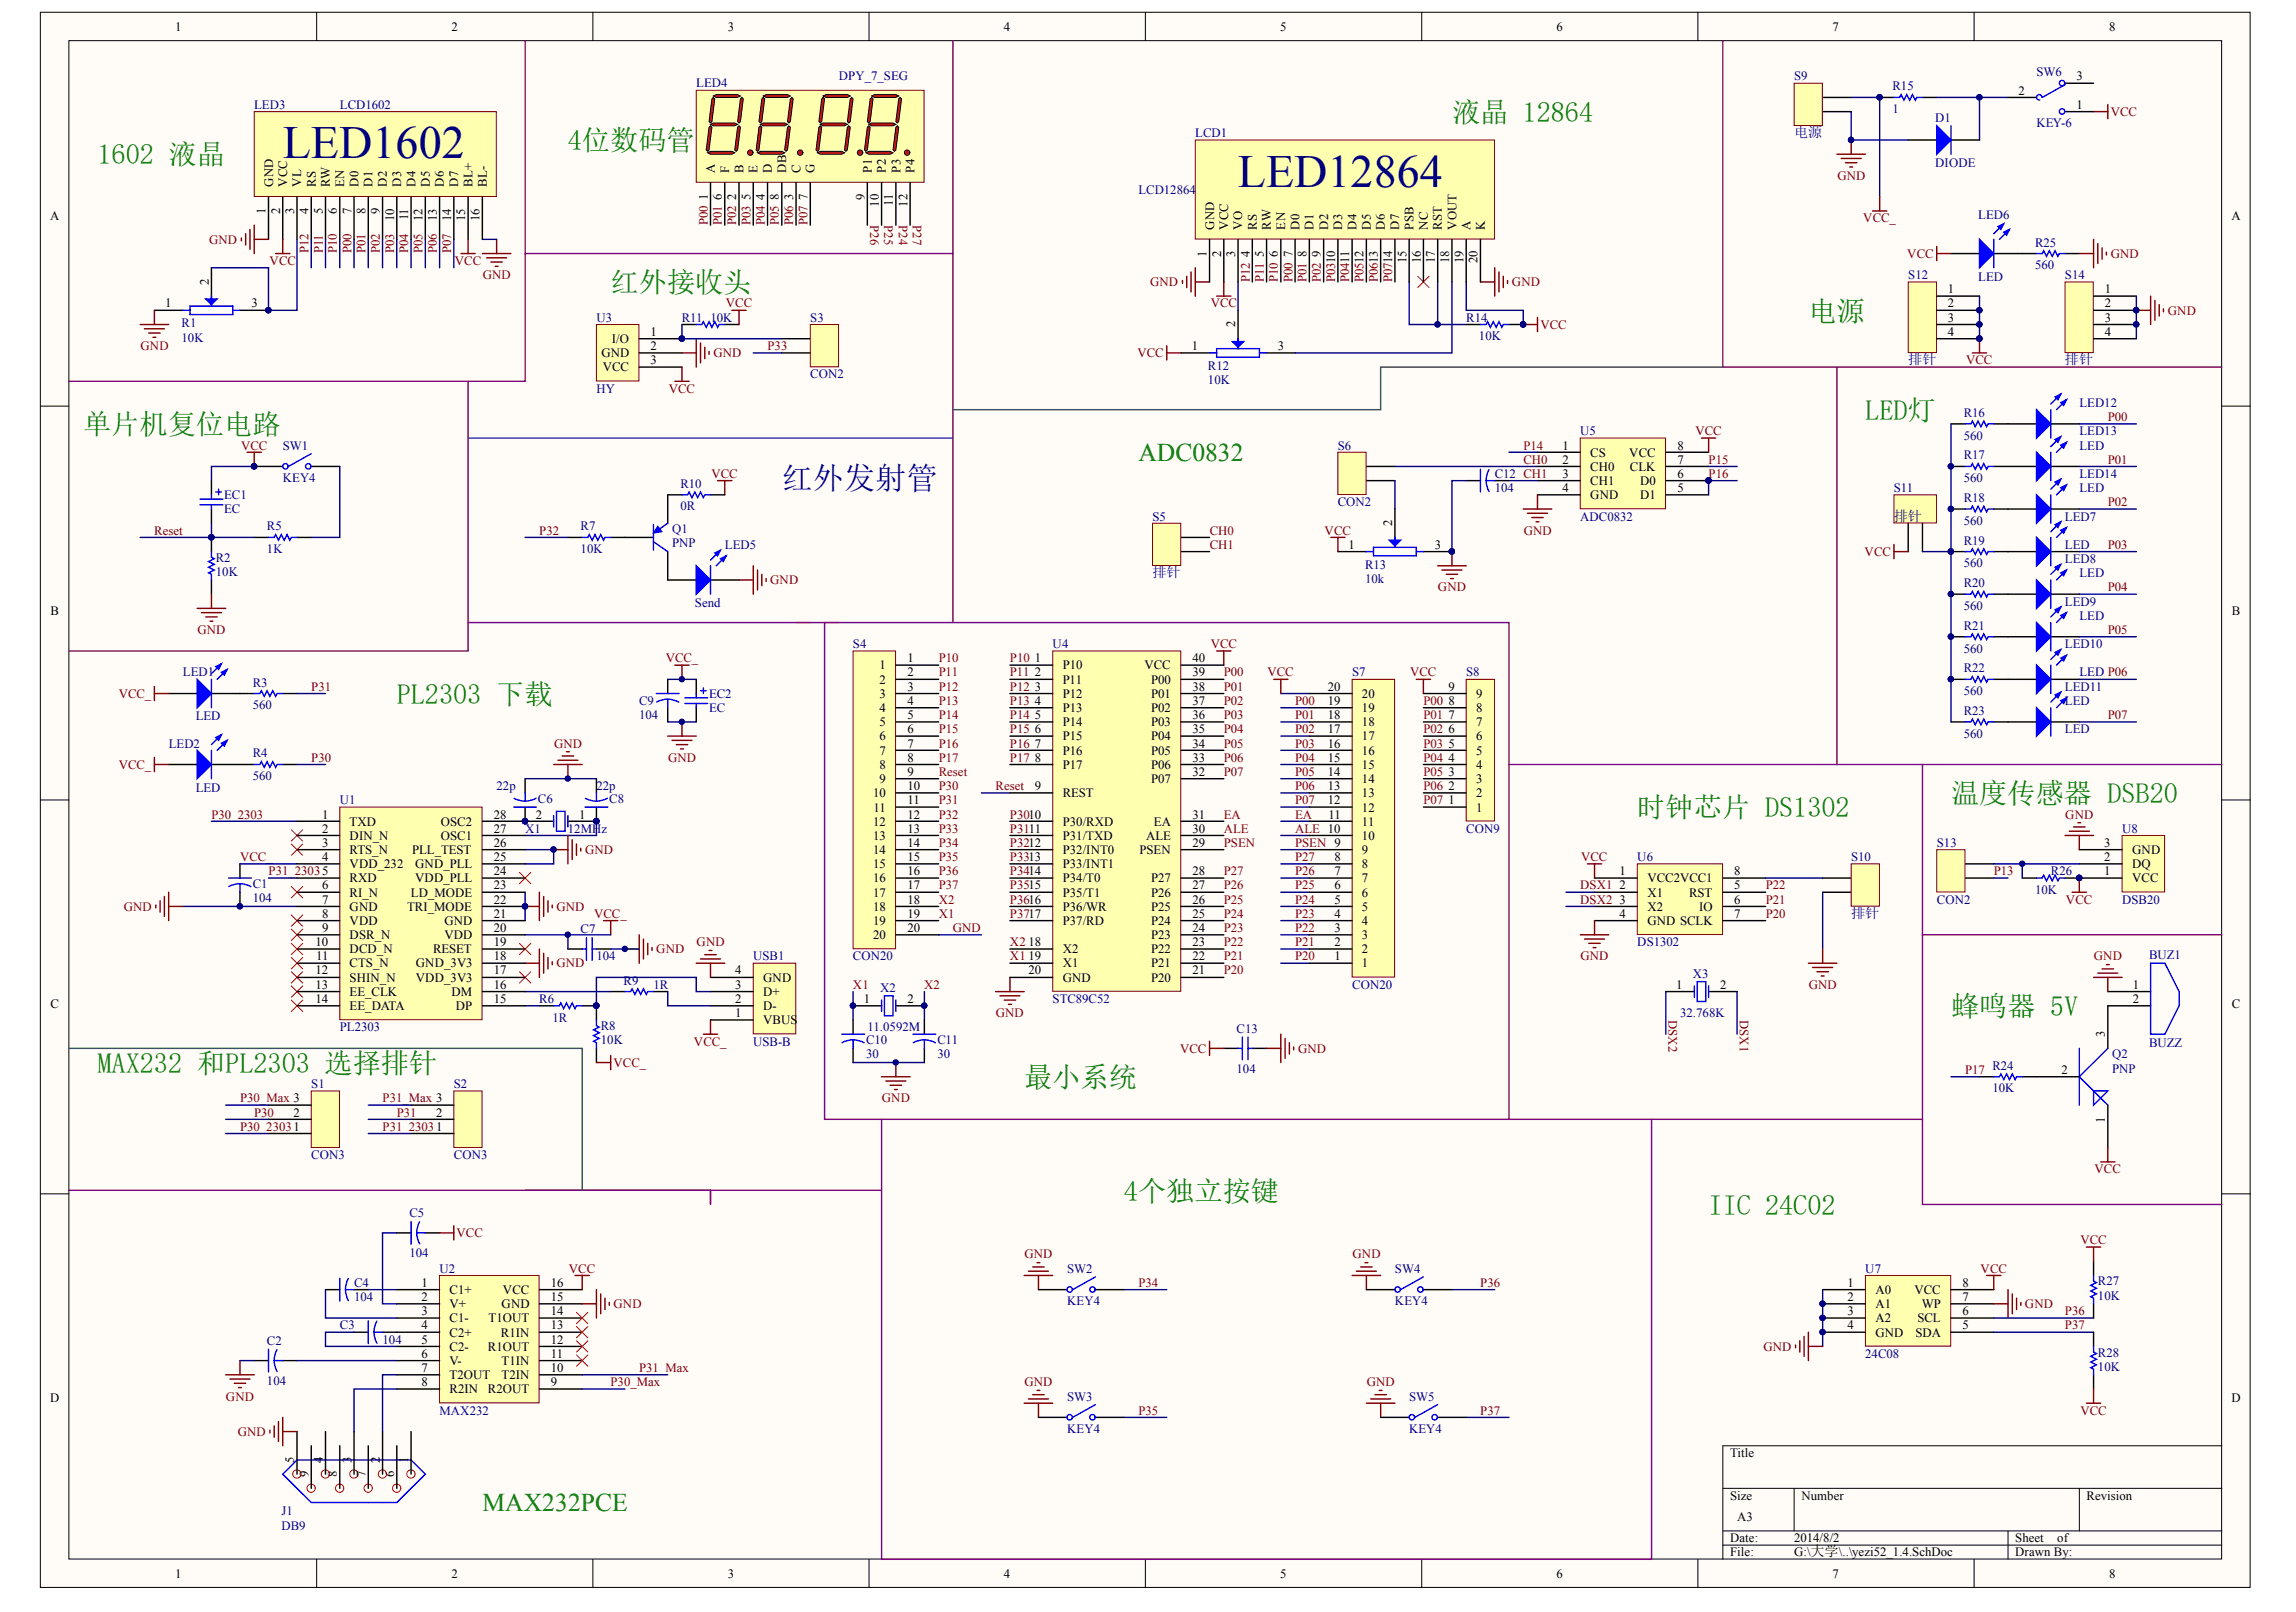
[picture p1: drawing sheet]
<svg xmlns="http://www.w3.org/2000/svg" width="288mm" height="202mm" viewBox="0 0 288 202" stroke-linecap="round" stroke-linejoin="round" font-family="sans-serif">
<defs><g id="words">
<g font-size="5.8" fill="#000080">
<text x="35.5" y="19.9">LED1602</text>
<text x="155.2" y="23.4">LED12864</text>
</g>
<text font-size="3.9" fill="#000080" x="98" y="61.3">红外发射管</text>
<g font-size="3.5" fill="#008000">
<text x="182.1" y="15.3">液晶 12864</text>
<text x="12.2" y="20.6">1602 液晶</text>
<text x="71.2" y="18.8">4位数码管</text>
<text x="76.5" y="36.6">红外接收头</text>
<text x="226.7" y="40.2">电源</text>
<text x="233.9" y="52.6">LED灯</text>
<text x="10.4" y="54.4">单片机复位电路</text>
<text x="49.7" y="88.2">PL2303 下载</text>
<text x="244.6" y="100.7">温度传感器 DSB20</text>
<text x="205.3" y="102.5">时钟芯片 DS1302</text>
<text x="244.6" y="127.4">蜂鸣器 5V</text>
<text x="12.2" y="134.5">MAX232 和PL2303 选择排针</text>
<text x="128.4" y="136.3">最小系统</text>
<text x="140.9" y="150.6">4个独立按键</text>
<text x="214.2" y="152.3">IIC 24C02</text>
</g>
<g font-size="3.2" fill="#008000">
<text x="142.7" y="57.8">ADC0832</text>
<text x="60.5" y="189.5">MAX232PCE</text>
</g>
<g font-size="1.8" fill="#000080">
<text x="224.9" y="17.2">电源</text>
<text x="239.3" y="45.7">排针</text>
<text x="258.9" y="45.7">排针</text>
<text x="237.4" y="65.3">排针</text>
<text x="144.5" y="72.4">排针</text>
<text x="232.1" y="115.1">排针</text>
</g>
<g font-size="1.6">
<text x="22" y="3.8">1</text>
<text x="56.6" y="3.8">2</text>
<text x="91.3" y="3.8">3</text>
<text x="125.9" y="3.8">4</text>
<text x="160.5" y="3.8">5</text>
<text x="195.2" y="3.8">6</text>
<text x="229.8" y="3.8">7</text>
<text x="264.4" y="3.8">8</text>
<text x="253.1" y="11.9">2</text>
<text x="260.3" y="10.1">3</text>
<text x="260.3" y="13.7">1</text>
<text x="34.2" y="23.4" transform="rotate(-90 34.2 23.4)">GND</text>
<text x="36" y="23.4" transform="rotate(-90 36 23.4)">VCC</text>
<text x="37.8" y="23.4" transform="rotate(-90 37.8 23.4)">VL</text>
<text x="39.6" y="23.4" transform="rotate(-90 39.6 23.4)">RS</text>
<text x="41.4" y="23.4" transform="rotate(-90 41.4 23.4)">RW</text>
<text x="43.2" y="23.4" transform="rotate(-90 43.2 23.4)">EN</text>
<text x="44.9" y="23.4" transform="rotate(-90 44.9 23.4)">D0</text>
<text x="46.7" y="23.4" transform="rotate(-90 46.7 23.4)">D1</text>
<text x="48.5" y="23.4" transform="rotate(-90 48.5 23.4)">D2</text>
<text x="50.3" y="23.4" transform="rotate(-90 50.3 23.4)">D3</text>
<text x="52.1" y="23.4" transform="rotate(-90 52.1 23.4)">D4</text>
<text x="53.9" y="23.4" transform="rotate(-90 53.9 23.4)">D5</text>
<text x="55.6" y="23.4" transform="rotate(-90 55.6 23.4)">D6</text>
<text x="57.5" y="23.4" transform="rotate(-90 57.5 23.4)">D7</text>
<text x="59.2" y="23.4" transform="rotate(-90 59.2 23.4)">BL+</text>
<text x="61" y="23.4" transform="rotate(-90 61 23.4)">BL-</text>
<text x="89.6" y="21.7" transform="rotate(-90 89.6 21.7)">A</text>
<text x="91.4" y="21.7" transform="rotate(-90 91.4 21.7)">F</text>
<text x="93.2" y="21.7" transform="rotate(-90 93.2 21.7)">B</text>
<text x="95" y="21.7" transform="rotate(-90 95 21.7)">E</text>
<text x="96.8" y="21.7" transform="rotate(-90 96.8 21.7)">D</text>
<text x="98.6" y="21.7" transform="rotate(-90 98.6 21.7)">DB</text>
<text x="100.4" y="21.7" transform="rotate(-90 100.4 21.7)">C</text>
<text x="102.1" y="21.7" transform="rotate(-90 102.1 21.7)">G</text>
<text x="109.3" y="21.7" transform="rotate(-90 109.3 21.7)">P1</text>
<text x="111.1" y="21.7" transform="rotate(-90 111.1 21.7)">P2</text>
<text x="112.9" y="21.7" transform="rotate(-90 112.9 21.7)">P3</text>
<text x="114.7" y="21.7" transform="rotate(-90 114.7 21.7)">P4</text>
<text x="6.3" y="27.6">A</text>
<text x="33.3" y="26.9" transform="rotate(-90 33.3 26.9)">1</text>
<text x="35.1" y="26.9" transform="rotate(-90 35.1 26.9)">2</text>
<text x="36.9" y="26.9" transform="rotate(-90 36.9 26.9)">3</text>
<text x="38.7" y="26.9" transform="rotate(-90 38.7 26.9)">4</text>
<text x="40.5" y="26.9" transform="rotate(-90 40.5 26.9)">5</text>
<text x="42.2" y="26.9" transform="rotate(-90 42.2 26.9)">6</text>
<text x="44" y="26.9" transform="rotate(-90 44 26.9)">7</text>
<text x="45.8" y="26.9" transform="rotate(-90 45.8 26.9)">8</text>
<text x="47.6" y="26.9" transform="rotate(-90 47.6 26.9)">9</text>
<text x="49.4" y="27.7" transform="rotate(-90 49.4 27.7)">10</text>
<text x="51.2" y="27.6" transform="rotate(-90 51.2 27.6)">11</text>
<text x="53" y="27.7" transform="rotate(-90 53 27.7)">12</text>
<text x="54.8" y="27.7" transform="rotate(-90 54.8 27.7)">13</text>
<text x="56.6" y="27.7" transform="rotate(-90 56.6 27.7)">14</text>
<text x="58.3" y="27.7" transform="rotate(-90 58.3 27.7)">15</text>
<text x="60.1" y="27.7" transform="rotate(-90 60.1 27.7)">16</text>
<text x="88.7" y="25.1" transform="rotate(-90 88.7 25.1)">1</text>
<text x="90.5" y="25.1" transform="rotate(-90 90.5 25.1)">6</text>
<text x="92.3" y="25.1" transform="rotate(-90 92.3 25.1)">2</text>
<text x="94.1" y="25.1" transform="rotate(-90 94.1 25.1)">5</text>
<text x="95.9" y="25.1" transform="rotate(-90 95.9 25.1)">4</text>
<text x="97.7" y="25.1" transform="rotate(-90 97.7 25.1)">8</text>
<text x="99.4" y="25.1" transform="rotate(-90 99.4 25.1)">3</text>
<text x="101.3" y="25.1" transform="rotate(-90 101.3 25.1)">7</text>
<text x="108.4" y="25.1" transform="rotate(-90 108.4 25.1)">9</text>
<text x="110.2" y="25.9" transform="rotate(-90 110.2 25.9)">10</text>
<text x="112" y="25.9" transform="rotate(-90 112 25.9)">11</text>
<text x="113.8" y="25.9" transform="rotate(-90 113.8 25.9)">12</text>
<text x="152.2" y="28.8" transform="rotate(-90 152.2 28.8)">GND</text>
<text x="154" y="28.8" transform="rotate(-90 154 28.8)">VCC</text>
<text x="155.8" y="28.8" transform="rotate(-90 155.8 28.8)">VO</text>
<text x="157.6" y="28.8" transform="rotate(-90 157.6 28.8)">RS</text>
<text x="159.3" y="28.8" transform="rotate(-90 159.3 28.8)">RW</text>
<text x="161.2" y="28.8" transform="rotate(-90 161.2 28.8)">EN</text>
<text x="162.9" y="28.8" transform="rotate(-90 162.9 28.8)">D0</text>
<text x="164.7" y="28.8" transform="rotate(-90 164.7 28.8)">D1</text>
<text x="166.5" y="28.8" transform="rotate(-90 166.5 28.8)">D2</text>
<text x="168.3" y="28.8" transform="rotate(-90 168.3 28.8)">D3</text>
<text x="170.1" y="28.8" transform="rotate(-90 170.1 28.8)">D4</text>
<text x="171.9" y="28.8" transform="rotate(-90 171.9 28.8)">D5</text>
<text x="173.6" y="28.8" transform="rotate(-90 173.6 28.8)">D6</text>
<text x="175.4" y="28.8" transform="rotate(-90 175.4 28.8)">D7</text>
<text x="177.2" y="28.8" transform="rotate(-90 177.2 28.8)">PSB</text>
<text x="179" y="28.8" transform="rotate(-90 179 28.8)">NC</text>
<text x="180.8" y="28.8" transform="rotate(-90 180.8 28.8)">RST</text>
<text x="182.6" y="28.8" transform="rotate(-90 182.6 28.8)">VOUT</text>
<text x="184.4" y="28.8" transform="rotate(-90 184.4 28.8)">A</text>
<text x="186.1" y="28.8" transform="rotate(-90 186.1 28.8)">K</text>
<text x="279.8" y="27.6">A</text>
<text x="26.2" y="35.7" transform="rotate(-90 26.2 35.7)">2</text>
<text x="151.3" y="32.2" transform="rotate(-90 151.3 32.2)">1</text>
<text x="153.1" y="32.2" transform="rotate(-90 153.1 32.2)">2</text>
<text x="154.9" y="32.2" transform="rotate(-90 154.9 32.2)">3</text>
<text x="156.7" y="32.2" transform="rotate(-90 156.7 32.2)">4</text>
<text x="158.5" y="32.2" transform="rotate(-90 158.5 32.2)">5</text>
<text x="160.2" y="32.2" transform="rotate(-90 160.2 32.2)">6</text>
<text x="162" y="32.2" transform="rotate(-90 162 32.2)">7</text>
<text x="163.8" y="32.2" transform="rotate(-90 163.8 32.2)">8</text>
<text x="165.6" y="32.2" transform="rotate(-90 165.6 32.2)">9</text>
<text x="176.3" y="33" transform="rotate(-90 176.3 33)">15</text>
<text x="178.1" y="33" transform="rotate(-90 178.1 33)">16</text>
<text x="179.9" y="33" transform="rotate(-90 179.9 33)">17</text>
<text x="181.7" y="33" transform="rotate(-90 181.7 33)">18</text>
<text x="183.5" y="33" transform="rotate(-90 183.5 33)">19</text>
<text x="185.3" y="33" transform="rotate(-90 185.3 33)">20</text>
<text x="20.7" y="38.6">1</text>
<text x="31.5" y="38.6">3</text>
<text x="154.9" y="41" transform="rotate(-90 154.9 41)">2</text>
<text x="244.2" y="36.8">1</text>
<text x="244.2" y="38.6">2</text>
<text x="244.2" y="40.3">3</text>
<text x="263.9" y="36.8">1</text>
<text x="263.9" y="38.6">2</text>
<text x="263.9" y="40.3">3</text>
<text x="75.4" y="44.8">GND</text>
<text x="75.6" y="46.6">VCC</text>
<text x="76.7" y="43">I/O</text>
<text x="81.6" y="42.1">1</text>
<text x="81.6" y="43.9">2</text>
<text x="81.6" y="45.7">3</text>
<text x="149.4" y="43.9">1</text>
<text x="160.2" y="43.9">3</text>
<text x="244.2" y="42.1">4</text>
<text x="263.9" y="42.1">4</text>
<text x="195.9" y="56.4">1</text>
<text x="195.9" y="58.2">2</text>
<text x="195.9" y="59.9">3</text>
<text x="199.4" y="57.3">CS</text>
<text x="199.4" y="59">CH0</text>
<text x="204.3" y="57.3">VCC</text>
<text x="204.4" y="59">CLK</text>
<text x="210.3" y="56.4">8</text>
<text x="210.3" y="58.2">7</text>
<text x="210.3" y="59.9">6</text>
<text x="174.6" y="65.9" transform="rotate(-90 174.6 65.9)">2</text>
<text x="195.9" y="61.7">4</text>
<text x="199.4" y="60.8">CH1</text>
<text x="199.4" y="62.6">GND</text>
<text x="205.6" y="60.8">D0</text>
<text x="205.6" y="62.6">D1</text>
<text x="210.3" y="61.7">5</text>
<text x="169.1" y="68.8">1</text>
<text x="179.9" y="68.8">3</text>
<text x="6.3" y="77.1">B</text>
<text x="279.8" y="77.1">B</text>
<text x="110.3" y="83.9">1</text>
<text x="113.8" y="83.1">1</text>
<text x="129.7" y="83.1">1</text>
<text x="133.2" y="83.9">P10</text>
<text x="143.5" y="83.9">VCC</text>
<text x="149.5" y="83.1">40</text>
<text x="110.3" y="85.8">2</text>
<text x="110.3" y="87.5">3</text>
<text x="110.3" y="89.3">4</text>
<text x="113.8" y="84.8">2</text>
<text x="113.8" y="86.6">3</text>
<text x="113.8" y="88.4">4</text>
<text x="129.7" y="84.8">2</text>
<text x="129.7" y="86.6">3</text>
<text x="129.7" y="88.4">4</text>
<text x="133.2" y="85.8">P11</text>
<text x="133.2" y="87.5">P12</text>
<text x="133.2" y="89.3">P13</text>
<text x="144.3" y="89.3">P02</text>
<text x="144.3" y="87.5">P01</text>
<text x="144.3" y="85.8">P00</text>
<text x="149.5" y="88.4">37</text>
<text x="149.5" y="86.6">38</text>
<text x="149.5" y="84.8">39</text>
<text x="166.5" y="88.4">19</text>
<text x="166.5" y="86.6">20</text>
<text x="170.8" y="89.3">19</text>
<text x="170.8" y="87.5">20</text>
<text x="181.6" y="88.4">8</text>
<text x="181.6" y="86.6">9</text>
<text x="185.1" y="89.3">8</text>
<text x="185.1" y="87.5">9</text>
<text x="110.3" y="91.1">5</text>
<text x="110.3" y="92.8">6</text>
<text x="110.3" y="94.6">7</text>
<text x="113.8" y="90.2">5</text>
<text x="113.8" y="91.9">6</text>
<text x="113.8" y="93.8">7</text>
<text x="113.8" y="95.5">8</text>
<text x="129.7" y="90.2">5</text>
<text x="129.7" y="91.9">6</text>
<text x="129.7" y="93.8">7</text>
<text x="129.7" y="95.5">8</text>
<text x="133.2" y="91.1">P14</text>
<text x="133.2" y="92.8">P15</text>
<text x="133.2" y="94.6">P16</text>
<text x="144.3" y="94.6">P05</text>
<text x="144.3" y="92.8">P04</text>
<text x="144.3" y="91.1">P03</text>
<text x="149.5" y="95.5">33</text>
<text x="149.5" y="93.8">34</text>
<text x="149.5" y="91.9">35</text>
<text x="149.5" y="90.2">36</text>
<text x="166.5" y="95.5">15</text>
<text x="166.5" y="93.8">16</text>
<text x="166.5" y="91.9">17</text>
<text x="166.5" y="90.2">18</text>
<text x="170.8" y="94.6">16</text>
<text x="170.8" y="92.8">17</text>
<text x="170.8" y="91.1">18</text>
<text x="181.6" y="95.5">4</text>
<text x="181.6" y="93.8">5</text>
<text x="181.6" y="91.9">6</text>
<text x="181.6" y="90.2">7</text>
<text x="185.1" y="94.6">5</text>
<text x="185.1" y="92.8">6</text>
<text x="185.1" y="91.1">7</text>
<text x="109.5" y="100">10</text>
<text x="109.5" y="101.8">11</text>
<text x="110.3" y="96.4">8</text>
<text x="110.3" y="98.2">9</text>
<text x="113.8" y="97.3">9</text>
<text x="113.8" y="99.1">10</text>
<text x="113.8" y="100.9">11</text>
<text x="129.7" y="99.1">9</text>
<text x="133.2" y="96.4">P17</text>
<text x="133.2" y="100">REST</text>
<text x="144.3" y="98.2">P07</text>
<text x="144.3" y="96.4">P06</text>
<text x="149.5" y="97.3">32</text>
<text x="166.5" y="100.9">12</text>
<text x="166.5" y="99.1">13</text>
<text x="166.5" y="97.3">14</text>
<text x="170.8" y="101.8">12</text>
<text x="170.8" y="100">13</text>
<text x="170.8" y="98.2">14</text>
<text x="170.8" y="96.4">15</text>
<text x="181.6" y="100.9">1</text>
<text x="181.6" y="99.1">2</text>
<text x="181.6" y="97.3">3</text>
<text x="185.1" y="101.8">1</text>
<text x="185.1" y="100">2</text>
<text x="185.1" y="98.2">3</text>
<text x="185.1" y="96.4">4</text>
<text x="40.4" y="102.6">1</text>
<text x="40.4" y="104.4">2</text>
<text x="40.4" y="106.2">3</text>
<text x="40.4" y="108">4</text>
<text x="43.8" y="103.5">TXD</text>
<text x="43.8" y="105.3">DIN_N</text>
<text x="43.8" y="107.1">RTS_N</text>
<text x="51.7" y="107.1">PLL_TEST</text>
<text x="55.3" y="105.3">OSC1</text>
<text x="55.3" y="103.5">OSC2</text>
<text x="61.9" y="108">25</text>
<text x="61.9" y="106.2">26</text>
<text x="61.9" y="104.4">27</text>
<text x="61.9" y="102.6">28</text>
<text x="67.2" y="102.6">2</text>
<text x="72.6" y="102.6">1</text>
<text x="109.5" y="103.5">12</text>
<text x="109.5" y="105.3">13</text>
<text x="109.5" y="107.1">14</text>
<text x="113.8" y="102.6">12</text>
<text x="113.8" y="104.4">13</text>
<text x="113.8" y="106.2">14</text>
<text x="113.8" y="108">15</text>
<text x="133.2" y="103.5">P30/RXD</text>
<text x="133.2" y="105.3">P31/TXD</text>
<text x="133.2" y="107.1">P32/INT0</text>
<text x="142.9" y="107.1">PSEN</text>
<text x="143.7" y="105.3">ALE</text>
<text x="144.7" y="103.5">EA</text>
<text x="149.5" y="106.2">29</text>
<text x="149.5" y="104.4">30</text>
<text x="149.5" y="102.6">31</text>
<text x="166.5" y="102.6">11</text>
<text x="167.3" y="108">8</text>
<text x="170.8" y="107.1">9</text>
<text x="170.8" y="105.3">10</text>
<text x="170.8" y="103.5">11</text>
<text x="263.8" y="108">2</text>
<text x="263.8" y="106.2">3</text>
<text x="267.3" y="107.1">GND</text>
<text x="40.4" y="111.5">6</text>
<text x="40.4" y="113.3">7</text>
<text x="43.8" y="108.9">VDD_232</text>
<text x="43.8" y="110.7">RXD</text>
<text x="43.8" y="112.4">RI_N</text>
<text x="51.5" y="112.4">LD_MODE</text>
<text x="52.1" y="110.7">VDD_PLL</text>
<text x="52.1" y="108.9">GND_PLL</text>
<text x="61.9" y="113.3">22</text>
<text x="61.9" y="111.5">23</text>
<text x="61.9" y="109.8">24</text>
<text x="109.5" y="108.9">15</text>
<text x="109.5" y="110.7">16</text>
<text x="109.5" y="112.4">17</text>
<text x="113.8" y="109.8">16</text>
<text x="113.8" y="111.5">17</text>
<text x="113.8" y="113.3">18</text>
<text x="133.2" y="108.9">P33/INT1</text>
<text x="133.2" y="110.7">P34/T0</text>
<text x="133.2" y="112.4">P35/T1</text>
<text x="144.3" y="112.4">P26</text>
<text x="144.3" y="110.7">P27</text>
<text x="149.5" y="113.3">26</text>
<text x="149.5" y="111.5">27</text>
<text x="149.5" y="109.8">28</text>
<text x="167.3" y="113.3">5</text>
<text x="167.3" y="111.5">6</text>
<text x="167.3" y="109.8">7</text>
<text x="170.8" y="112.4">6</text>
<text x="170.8" y="110.7">7</text>
<text x="170.8" y="108.9">8</text>
<text x="203.1" y="109.8">1</text>
<text x="203.1" y="111.5">2</text>
<text x="203.1" y="113.3">3</text>
<text x="206.5" y="110.7">VCC2VCC1</text>
<text x="206.5" y="112.4">X1</text>
<text x="211.8" y="112.4">RST</text>
<text x="217.4" y="109.8">8</text>
<text x="217.4" y="111.5">5</text>
<text x="217.4" y="113.3">6</text>
<text x="263.8" y="109.8">1</text>
<text x="267.3" y="110.7">VCC</text>
<text x="267.3" y="108.9">DQ</text>
<text x="39.5" y="118.7">10</text>
<text x="40.4" y="115.1">8</text>
<text x="40.4" y="116.9">9</text>
<text x="43.8" y="114.2">GND</text>
<text x="43.8" y="116">VDD</text>
<text x="43.8" y="117.8">DSR_N</text>
<text x="43.8" y="119.5">DCD_N</text>
<text x="51" y="114.2">TRI_MODE</text>
<text x="54.3" y="119.5">RESET</text>
<text x="55.7" y="117.8">VDD</text>
<text x="55.7" y="116">GND</text>
<text x="61.9" y="118.7">19</text>
<text x="61.9" y="116.9">20</text>
<text x="61.9" y="115.1">21</text>
<text x="109.5" y="114.2">18</text>
<text x="109.5" y="116">19</text>
<text x="109.5" y="117.8">20</text>
<text x="113.8" y="115.1">19</text>
<text x="113.8" y="116.9">20</text>
<text x="128.9" y="118.7">18</text>
<text x="133.2" y="114.2">P36/WR</text>
<text x="133.2" y="116">P37/RD</text>
<text x="133.2" y="119.5">X2</text>
<text x="144.3" y="119.5">P22</text>
<text x="144.3" y="117.8">P23</text>
<text x="144.3" y="116">P24</text>
<text x="144.3" y="114.2">P25</text>
<text x="149.5" y="118.7">23</text>
<text x="149.5" y="116.9">24</text>
<text x="149.5" y="115.1">25</text>
<text x="167.3" y="118.7">2</text>
<text x="167.3" y="116.9">3</text>
<text x="167.3" y="115.1">4</text>
<text x="170.8" y="119.5">2</text>
<text x="170.8" y="117.8">3</text>
<text x="170.8" y="116">4</text>
<text x="170.8" y="114.2">5</text>
<text x="203.1" y="115.1">4</text>
<text x="206.5" y="114.2">X2</text>
<text x="206.5" y="116">GND SCLK</text>
<text x="213" y="114.2">IO</text>
<text x="217.4" y="115.1">7</text>
<text x="39.5" y="122.2">12</text>
<text x="39.5" y="124">13</text>
<text x="39.5" y="125.8">14</text>
<text x="39.6" y="120.4">11</text>
<text x="43.8" y="121.3">CTS_N</text>
<text x="43.8" y="123.1">SHIN_N</text>
<text x="43.8" y="124.9">EE_CLK</text>
<text x="52.1" y="123.1">VDD_3V3</text>
<text x="52.1" y="121.3">GND_3V3</text>
<text x="56.6" y="124.9">DM</text>
<text x="61.9" y="125.8">15</text>
<text x="61.9" y="124">16</text>
<text x="61.9" y="122.2">17</text>
<text x="61.9" y="120.4">18</text>
<text x="92.2" y="125.8">2</text>
<text x="92.2" y="124">3</text>
<text x="92.2" y="122.2">4</text>
<text x="95.7" y="124.9">D+</text>
<text x="95.7" y="123.1">GND</text>
<text x="108.3" y="125.8">1</text>
<text x="113.8" y="125.8">2</text>
<text x="128.9" y="120.4">19</text>
<text x="128.9" y="122.2">20</text>
<text x="133.2" y="121.3">X1</text>
<text x="133.2" y="123.1">GND</text>
<text x="144.3" y="123.1">P20</text>
<text x="144.3" y="121.3">P21</text>
<text x="149.5" y="122.2">21</text>
<text x="149.5" y="120.4">22</text>
<text x="167.3" y="120.4">1</text>
<text x="170.8" y="121.3">1</text>
<text x="210.2" y="124">1</text>
<text x="215.7" y="124">2</text>
<text x="267.4" y="124">1</text>
<text x="267.4" y="125.8">2</text>
<text x="6.3" y="126.5">C</text>
<text x="43.8" y="126.7">EE_DATA</text>
<text x="57.2" y="126.7">DP</text>
<text x="92.2" y="127.5">1</text>
<text x="95.7" y="128.4">VBUS</text>
<text x="95.7" y="126.7">D-</text>
<text x="263.9" y="130" transform="rotate(-90 263.9 130)">3</text>
<text x="279.8" y="126.5">C</text>
<text x="258.5" y="134.7">2</text>
<text x="36.8" y="140">2</text>
<text x="54.7" y="140">2</text>
<text x="263.9" y="140.8" transform="rotate(-90 263.9 140.8)">1</text>
<text x="52.9" y="161.4">1</text>
<text x="69" y="161.4">16</text>
<text x="231.6" y="161.4">1</text>
<text x="246" y="161.4">8</text>
<text x="52.9" y="163.2">2</text>
<text x="52.9" y="164.9">3</text>
<text x="52.9" y="166.7">4</text>
<text x="56.4" y="162.3">C1+</text>
<text x="56.4" y="164">V+</text>
<text x="56.4" y="165.8">C1-</text>
<text x="56.4" y="167.6">C2+</text>
<text x="61.2" y="165.8">T1OUT</text>
<text x="62.8" y="167.6">R1IN</text>
<text x="62.9" y="164">GND</text>
<text x="63.1" y="162.3">VCC</text>
<text x="69" y="166.7">13</text>
<text x="69" y="164.9">14</text>
<text x="69" y="163.2">15</text>
<text x="231.6" y="163.2">2</text>
<text x="231.6" y="164.9">3</text>
<text x="231.6" y="166.7">4</text>
<text x="235.1" y="162.3">A0</text>
<text x="235.1" y="164">A1</text>
<text x="235.1" y="165.8">A2</text>
<text x="235.1" y="167.6">GND</text>
<text x="240" y="162.3">VCC</text>
<text x="240.1" y="167.6">SDA</text>
<text x="240.4" y="165.8">SCL</text>
<text x="240.9" y="164">WP</text>
<text x="246" y="163.2">7</text>
<text x="246" y="164.9">6</text>
<text x="246" y="166.7">5</text>
<text x="52.9" y="168.5">5</text>
<text x="52.9" y="170.3">6</text>
<text x="52.9" y="172">7</text>
<text x="52.9" y="173.8">8</text>
<text x="56.4" y="169.4">C2-</text>
<text x="56.4" y="171.2">V-</text>
<text x="56.4" y="172.9">T2OUT</text>
<text x="61.2" y="169.4">R1OUT</text>
<text x="62.9" y="172.9">T2IN</text>
<text x="62.9" y="171.2">T1IN</text>
<text x="69" y="173.8">9</text>
<text x="69" y="172">10</text>
<text x="69" y="170.3">11</text>
<text x="69" y="168.5">12</text>
<text x="6.3" y="175.8">D</text>
<text x="56.4" y="174.7">R2IN</text>
<text x="61.2" y="174.7">R2OUT</text>
<text x="279.8" y="175.8">D</text>
<text x="36.9" y="183.4" transform="rotate(-90 36.9 183.4)">5</text>
<text x="38.7" y="185.2" transform="rotate(-90 38.7 185.2)">9</text>
<text x="40.5" y="183.4" transform="rotate(-90 40.5 183.4)">4</text>
<text x="42.2" y="185.2" transform="rotate(-90 42.2 185.2)">8</text>
<text x="44" y="183.4" transform="rotate(-90 44 183.4)">3</text>
<text x="45.8" y="185.2" transform="rotate(-90 45.8 185.2)">7</text>
<text x="47.6" y="183.4" transform="rotate(-90 47.6 183.4)">2</text>
<text x="49.4" y="185.2" transform="rotate(-90 49.4 185.2)">6</text>
<text x="51.2" y="183.4" transform="rotate(-90 51.2 183.4)">1</text>
<text x="216.9" y="182.7">Title</text>
<text x="216.9" y="188.1">Size</text>
<text x="217.8" y="190.8">A3</text>
<text x="225.9" y="188.1">Number</text>
<text x="261.6" y="188.1">Revision</text>
<text x="22" y="197.9">1</text>
<text x="56.6" y="197.9">2</text>
<text x="91.3" y="197.9">3</text>
<text x="125.9" y="197.9">4</text>
<text x="160.5" y="197.9">5</text>
<text x="195.2" y="197.9">6</text>
<text x="216.9" y="193.4">Date:</text>
<text x="216.9" y="195.2">File:</text>
<text x="224.9" y="193.4">2014/8/2</text>
<text x="224.9" y="195.2">G:\大学\..\yezi52_1.4.SchDoc</text>
<text x="229.8" y="197.9">7</text>
<text x="252.7" y="193.4">Sheet</text>
<text x="252.7" y="195.2">Drawn By:</text>
<text x="257.9" y="193.4">of</text>
<text x="264.4" y="197.9">8</text>
</g>
<g font-size="1.6" fill="#000080">
<text x="87.3" y="11">LED4</text>
<text x="105.2" y="10.1">DPY_7_SEG</text>
<text x="224.9" y="10.1">S9</text>
<text x="237.3" y="11.3">R15</text>
<text x="255.3" y="9.6">SW6</text>
<text x="31.9" y="13.7">LED3</text>
<text x="42.6" y="13.7">LCD1602</text>
<text x="149.9" y="17.2">LCD1</text>
<text x="237.3" y="14.2">1</text>
<text x="242.6" y="15.3">D1</text>
<text x="255.3" y="16">KEY-6</text>
<text x="242.6" y="20.9">DIODE</text>
<text x="142.7" y="24.3">LCD12864</text>
<text x="248" y="27.5">LED6</text>
<text x="239.3" y="35">S12</text>
<text x="248" y="35.2">LED</text>
<text x="255.2" y="30.9">R25</text>
<text x="255.2" y="33.8">560</text>
<text x="258.9" y="35">S14</text>
<text x="22.8" y="41">R1</text>
<text x="74.8" y="40.3">U3</text>
<text x="85.5" y="40.3">R11</text>
<text x="89.1" y="40.3">10K</text>
<text x="101.6" y="40.3">S3</text>
<text x="183.8" y="40.3">R14</text>
<text x="22.8" y="42.9">10K</text>
<text x="101.6" y="47.4">CON2</text>
<text x="151.5" y="46.4">R12</text>
<text x="185.4" y="42.6">10K</text>
<text x="74.8" y="49.3">HY</text>
<text x="151.5" y="48.2">10K</text>
<text x="246.2" y="52.3">R16</text>
<text x="260.7" y="51">LED12</text>
<text x="35.5" y="56.4">SW1</text>
<text x="167.7" y="56.4">S6</text>
<text x="187.4" y="59.9">C12 CH1</text>
<text x="198.1" y="54.6">U5</text>
<text x="246.2" y="55.1">560</text>
<text x="246.2" y="57.6">R17</text>
<text x="260.7" y="56.4">LED</text>
<text x="260.7" y="54.6">LED13</text>
<text x="260.7" y="59.9">LED14</text>
<text x="28.1" y="62.6">EC1</text>
<text x="28.1" y="64.4">EC</text>
<text x="35.5" y="60.5">KEY4</text>
<text x="85.3" y="61.2">R10</text>
<text x="85.3" y="64">0R</text>
<text x="144.5" y="65.3">S5</text>
<text x="167.7" y="63.5">CON2</text>
<text x="187.4" y="61.7">104</text>
<text x="198.1" y="65.3">ADC0832</text>
<text x="237.4" y="61.7">S11</text>
<text x="246.2" y="60.5">560</text>
<text x="246.2" y="63">R18</text>
<text x="246.2" y="65.8">560</text>
<text x="258.9" y="65.3">LED7</text>
<text x="260.7" y="61.7">LED</text>
<text x="27.1" y="70.4">R2</text>
<text x="33.5" y="66.5">R5</text>
<text x="33.5" y="69.4">1K</text>
<text x="72.8" y="66.5">R7</text>
<text x="72.8" y="69.4">10K</text>
<text x="84.3" y="66.9">Q1</text>
<text x="84.3" y="68.6">PNP</text>
<text x="90.9" y="68.8">LED5</text>
<text x="171.1" y="71.3">R13</text>
<text x="246.2" y="68.3">R19</text>
<text x="246.2" y="71.1">560</text>
<text x="258.9" y="68.8">LED</text>
<text x="258.9" y="70.6">LED8</text>
<text x="27.1" y="72.2">10K</text>
<text x="87.1" y="76.1">Send</text>
<text x="171.1" y="73.1">10k</text>
<text x="246.2" y="73.6">R20</text>
<text x="246.2" y="76.5">560</text>
<text x="258.9" y="75.9">LED9</text>
<text x="260.7" y="72.4">LED</text>
<text x="260.7" y="77.7">LED</text>
<text x="106.9" y="81.3">S4</text>
<text x="132" y="81.3">U4</text>
<text x="246.2" y="79">R21</text>
<text x="246.2" y="81.8">560</text>
<text x="258.9" y="81.3">LED10</text>
<text x="22.9" y="84.8">LED1</text>
<text x="31.7" y="86.1">R3</text>
<text x="31.7" y="89">560</text>
<text x="80.1" y="88.4">C9</text>
<text x="88.9" y="87.5">EC2</text>
<text x="88.9" y="89.3">EC</text>
<text x="169.5" y="84.8">S7</text>
<text x="183.8" y="84.8">S8</text>
<text x="246.2" y="84.3">R22</text>
<text x="246.2" y="87.1">560</text>
<text x="246.2" y="89.6">R23</text>
<text x="258.9" y="88.4">LED</text>
<text x="258.9" y="86.6">LED11</text>
<text x="260.7" y="84.8">LED P06</text>
<text x="21.2" y="93.8">LED2</text>
<text x="24.5" y="90.3">LED</text>
<text x="31.7" y="95">R4</text>
<text x="80.1" y="90.2">104</text>
<text x="246.2" y="92.5">560</text>
<text x="258.9" y="91.9">LED</text>
<text x="24.5" y="99.3">LED</text>
<text x="31.7" y="97.8">560</text>
<text x="42.6" y="100.9">U1</text>
<text x="62.3" y="99.1">22p</text>
<text x="67.4" y="100.7">C6</text>
<text x="74.8" y="99.1">22p</text>
<text x="76.4" y="100.7">C8</text>
<text x="65.8" y="104.4">X1</text>
<text x="71.2" y="104.4">12MHz</text>
<text x="183.8" y="104.4">CON9</text>
<text x="205.3" y="108">U6</text>
<text x="232.1" y="108">S10</text>
<text x="242.8" y="106.2">S13</text>
<text x="266.1" y="104.4">U8</text>
<text x="31.7" y="111.4">C1</text>
<text x="31.7" y="113.1">104</text>
<text x="242.8" y="113.3">CON2</text>
<text x="255.2" y="112.1">10K</text>
<text x="257.1" y="109.8">R26</text>
<text x="266.1" y="113.3">DSB20</text>
<text x="72.8" y="117.1">C7</text>
<text x="205.3" y="118.7">DS1302</text>
<text x="67.6" y="125.8">R6</text>
<text x="74.8" y="120.4">104</text>
<text x="78.2" y="123.5">R9</text>
<text x="81.9" y="124">1R</text>
<text x="94.4" y="120.4">USB1</text>
<text x="106.9" y="120.4">CON20</text>
<text x="110.4" y="124.3">X2</text>
<text x="132" y="125.8">STC89C52</text>
<text x="169.5" y="124">CON20</text>
<text x="212.2" y="122.6">X3</text>
<text x="269.4" y="120.3">BUZ1</text>
<text x="42.6" y="129.3">PL2303</text>
<text x="69.3" y="128.1">1R</text>
<text x="75.3" y="129.1">R8</text>
<text x="75.3" y="130.9">10K</text>
<text x="94.4" y="131.1">USB-B</text>
<text x="108.6" y="130.9">C10</text>
<text x="108.8" y="129.3">11.0592M</text>
<text x="117.5" y="130.9">C11</text>
<text x="155" y="129.5">C13</text>
<text x="210.6" y="127.5">32.768K</text>
<text x="269.4" y="131.3">BUZZ</text>
<text x="39" y="136.4">S1</text>
<text x="56.9" y="136.4">S2</text>
<text x="108.6" y="132.7">30</text>
<text x="117.5" y="132.7">30</text>
<text x="155" y="134.5">104</text>
<text x="249.8" y="134.1">R24</text>
<text x="249.8" y="137">10K</text>
<text x="264.8" y="132.7">Q2</text>
<text x="264.8" y="134.5">PNP</text>
<text x="39" y="145.4">CON3</text>
<text x="56.9" y="145.4">CON3</text>
<text x="51.3" y="152.7">C5</text>
<text x="44.4" y="161.4">C4</text>
<text x="51.3" y="157.6">104</text>
<text x="55.1" y="159.6">U2</text>
<text x="133.8" y="159.6">SW2</text>
<text x="174.9" y="159.6">SW4</text>
<text x="233.9" y="159.6">U7</text>
<text x="263" y="161.2">R27</text>
<text x="42.6" y="166.7">C3</text>
<text x="44.4" y="163.2">104</text>
<text x="133.8" y="163.7">KEY4</text>
<text x="174.9" y="163.7">KEY4</text>
<text x="263" y="163">10K</text>
<text x="33.5" y="168.7">C2</text>
<text x="33.5" y="173.6">104</text>
<text x="48" y="168.5">104</text>
<text x="233.9" y="170.3">24C08</text>
<text x="263" y="170.1">R28</text>
<text x="263" y="171.9">10K</text>
<text x="55.1" y="177.4">MAX232</text>
<text x="133.8" y="175.6">SW3</text>
<text x="133.8" y="179.7">KEY4</text>
<text x="176.7" y="175.6">SW5</text>
<text x="176.7" y="179.7">KEY4</text>
<text x="35.3" y="190">J1</text>
<text x="35.3" y="191.8">DB9</text>
</g>
<g font-size="1.6" fill="#800000">
<text x="264.6" y="14.5">VCC</text>
<text x="230.4" y="22.5">GND</text>
<text x="88.7" y="28.2" transform="rotate(-90 88.7 28.2)">P00</text>
<text x="90.5" y="28.2" transform="rotate(-90 90.5 28.2)">P01</text>
<text x="92.3" y="28.2" transform="rotate(-90 92.3 28.2)">P02</text>
<text x="94.1" y="28.2" transform="rotate(-90 94.1 28.2)">P03</text>
<text x="95.9" y="28.2" transform="rotate(-90 95.9 28.2)">P04</text>
<text x="97.7" y="28.2" transform="rotate(-90 97.7 28.2)">P05</text>
<text x="99.4" y="28.2" transform="rotate(-90 99.4 28.2)">P06</text>
<text x="101.3" y="28.2" transform="rotate(-90 101.3 28.2)">P07</text>
<text x="109.1" y="28.2" transform="rotate(90 109.1 28.2)">P26</text>
<text x="110.9" y="28.2" transform="rotate(90 110.9 28.2)">P25</text>
<text x="112.7" y="28.2" transform="rotate(90 112.7 28.2)">P24</text>
<text x="114.4" y="28.2" transform="rotate(90 114.4 28.2)">P27</text>
<text x="233.6" y="27.9">VCC_</text>
<text x="26.2" y="30.6">GND</text>
<text x="33.8" y="33.2">VCC</text>
<text x="38.7" y="31.8" transform="rotate(-90 38.7 31.8)">P12</text>
<text x="40.5" y="31.8" transform="rotate(-90 40.5 31.8)">P11</text>
<text x="42.2" y="31.8" transform="rotate(-90 42.2 31.8)">P10</text>
<text x="44" y="31.8" transform="rotate(-90 44 31.8)">P00</text>
<text x="45.8" y="31.8" transform="rotate(-90 45.8 31.8)">P01</text>
<text x="47.6" y="31.8" transform="rotate(-90 47.6 31.8)">P02</text>
<text x="49.4" y="31.8" transform="rotate(-90 49.4 31.8)">P03</text>
<text x="51.2" y="31.8" transform="rotate(-90 51.2 31.8)">P04</text>
<text x="53" y="31.8" transform="rotate(-90 53 31.8)">P05</text>
<text x="54.8" y="31.8" transform="rotate(-90 54.8 31.8)">P06</text>
<text x="56.6" y="31.8" transform="rotate(-90 56.6 31.8)">P07</text>
<text x="57" y="33.2">VCC</text>
<text x="60.5" y="35">GND</text>
<text x="144.2" y="35.9">GND</text>
<text x="156.7" y="35.4" transform="rotate(-90 156.7 35.4)">P12</text>
<text x="158.5" y="35.4" transform="rotate(-90 158.5 35.4)">P11</text>
<text x="160.2" y="35.4" transform="rotate(-90 160.2 35.4)">P10</text>
<text x="162" y="35.4" transform="rotate(-90 162 35.4)">P00</text>
<text x="163.8" y="35.4" transform="rotate(-90 163.8 35.4)">P01</text>
<text x="165.6" y="35.4" transform="rotate(-90 165.6 35.4)">P02</text>
<text x="167.4" y="35.4" transform="rotate(-90 167.4 35.4)">P0310</text>
<text x="169.2" y="35.4" transform="rotate(-90 169.2 35.4)">P0411</text>
<text x="171" y="35.4" transform="rotate(-90 171 35.4)">P0512</text>
<text x="172.7" y="35.4" transform="rotate(-90 172.7 35.4)">P0613</text>
<text x="174.6" y="35.4" transform="rotate(-90 174.6 35.4)">P0714</text>
<text x="189.6" y="35.9">GND</text>
<text x="239.1" y="32.3">VCC</text>
<text x="264.6" y="32.3">GND</text>
<text x="91" y="38.6">VCC</text>
<text x="151.8" y="38.6">VCC</text>
<text x="193.1" y="41.3">VCC</text>
<text x="271.8" y="39.4">GND</text>
<text x="17.6" y="43.9">GND</text>
<text x="89.4" y="44.8">GND</text>
<text x="96.2" y="43.9">P33</text>
<text x="142.6" y="44.8">VCC</text>
<text x="246.5" y="45.7">VCC</text>
<text x="83.8" y="49.3">VCC</text>
<text x="264.3" y="52.8">P00</text>
<text x="30.2" y="56.4">VCC</text>
<text x="89.2" y="59.9">VCC</text>
<text x="191" y="56.4">P14</text>
<text x="191" y="58.2">CH0</text>
<text x="212.6" y="54.6">VCC</text>
<text x="214.2" y="58.2">P15</text>
<text x="214.2" y="59.9">P16</text>
<text x="264.3" y="58.2">P01</text>
<text x="264.3" y="63.5">P02</text>
<text x="19.3" y="67">Reset</text>
<text x="67.6" y="67">P32</text>
<text x="151.7" y="67">CH0</text>
<text x="151.7" y="68.8">CH1</text>
<text x="166.1" y="67">VCC</text>
<text x="191" y="67">GND</text>
<text x="233.8" y="69.7">VCC</text>
<text x="264.3" y="68.8">P03</text>
<text x="96.6" y="73.3">GND</text>
<text x="180.3" y="74.2">GND</text>
<text x="264.3" y="74.2">P04</text>
<text x="24.7" y="79.5">GND</text>
<text x="83.5" y="83.1">VCC_</text>
<text x="117.7" y="83.1">P10</text>
<text x="126.6" y="83.1">P10</text>
<text x="151.8" y="81.3">VCC</text>
<text x="264.3" y="79.5">P05</text>
<text x="14.9" y="87.5">VCC_</text>
<text x="39" y="86.6">P31</text>
<text x="117.7" y="84.8">P11</text>
<text x="117.7" y="86.6">P12</text>
<text x="117.7" y="88.4">P13</text>
<text x="126.6" y="84.8">P11</text>
<text x="126.6" y="86.6">P12</text>
<text x="126.6" y="88.4">P13</text>
<text x="153.4" y="84.8">P00</text>
<text x="153.4" y="86.6">P01</text>
<text x="153.4" y="88.4">P02</text>
<text x="158.9" y="84.8">VCC</text>
<text x="162.4" y="88.4">P00</text>
<text x="176.8" y="84.8">VCC</text>
<text x="178.5" y="88.4">P00</text>
<text x="39" y="95.5">P30</text>
<text x="69.5" y="93.8">GND</text>
<text x="83.8" y="95.5">GND</text>
<text x="117.7" y="90.2">P14</text>
<text x="117.7" y="91.9">P15</text>
<text x="117.7" y="93.8">P16</text>
<text x="117.7" y="95.5">P17</text>
<text x="126.6" y="90.2">P14</text>
<text x="126.6" y="91.9">P15</text>
<text x="126.6" y="93.8">P16</text>
<text x="126.6" y="95.5">P17</text>
<text x="153.4" y="90.2">P03</text>
<text x="153.4" y="91.9">P04</text>
<text x="153.4" y="93.8">P05</text>
<text x="153.4" y="95.5">P06</text>
<text x="162.4" y="90.2">P01</text>
<text x="162.4" y="91.9">P02</text>
<text x="162.4" y="93.8">P03</text>
<text x="162.4" y="95.5">P04</text>
<text x="178.5" y="90.2">P01</text>
<text x="178.5" y="91.9">P02</text>
<text x="178.5" y="93.8">P03</text>
<text x="178.5" y="95.5">P04</text>
<text x="264.3" y="90.2">P07</text>
<text x="14.9" y="96.4">VCC_</text>
<text x="117.7" y="97.3">Reset</text>
<text x="117.7" y="99.1">P30</text>
<text x="117.7" y="100.9">P31</text>
<text x="124.8" y="99.1">Reset</text>
<text x="153.4" y="97.3">P07</text>
<text x="162.4" y="97.3">P05</text>
<text x="162.4" y="99.1">P06</text>
<text x="162.4" y="100.9">P07</text>
<text x="178.5" y="97.3">P05</text>
<text x="178.5" y="99.1">P06</text>
<text x="178.5" y="100.9">P07</text>
<text x="26.5" y="102.6">P30_2303</text>
<text x="30.1" y="108">VCC_</text>
<text x="73.3" y="107.1">GND</text>
<text x="117.7" y="102.6">P32</text>
<text x="117.7" y="104.4">P33</text>
<text x="117.7" y="106.2">P34</text>
<text x="117.7" y="108">P35</text>
<text x="126.6" y="102.6">P3010</text>
<text x="126.6" y="104.4">P3111</text>
<text x="126.6" y="106.2">P3212</text>
<text x="126.6" y="108">P3313</text>
<text x="153.4" y="102.6">EA</text>
<text x="153.4" y="104.4">ALE</text>
<text x="153.4" y="106.2">PSEN</text>
<text x="162.4" y="102.6">EA</text>
<text x="162.4" y="104.4">ALE 10</text>
<text x="162.4" y="106.2">PSEN 9</text>
<text x="162.4" y="108">P27</text>
<text x="198.2" y="108">VCC</text>
<text x="258.9" y="102.6">GND</text>
<text x="33.7" y="109.8">P31_23035</text>
<text x="117.7" y="109.8">P36</text>
<text x="117.7" y="111.5">P37</text>
<text x="117.7" y="113.3">X2</text>
<text x="126.6" y="109.8">P3414</text>
<text x="126.6" y="111.5">P3515</text>
<text x="126.6" y="113.3">P3616</text>
<text x="153.4" y="113.3">P25</text>
<text x="153.4" y="111.5">P26</text>
<text x="153.4" y="109.8">P27</text>
<text x="162.4" y="113.3">P24</text>
<text x="162.4" y="111.5">P25</text>
<text x="162.4" y="109.8">P26</text>
<text x="198.1" y="111.5">DSX1</text>
<text x="198.1" y="113.3">DSX2</text>
<text x="221.4" y="113.3">P21</text>
<text x="221.4" y="111.5">P22</text>
<text x="250" y="109.8">P13</text>
<text x="259" y="113.3">VCC</text>
<text x="15.5" y="114.2">GND</text>
<text x="69.8" y="114.2">GND</text>
<text x="74.5" y="115.1">VCC_</text>
<text x="82.3" y="119.5">GND</text>
<text x="87.3" y="118.7">GND</text>
<text x="117.7" y="115.1">X1</text>
<text x="119.5" y="116.9">GND</text>
<text x="126.6" y="115.1">P3717</text>
<text x="126.6" y="118.7">X2</text>
<text x="153.4" y="118.7">P22</text>
<text x="153.4" y="116.9">P23</text>
<text x="153.4" y="115.1">P24</text>
<text x="162.4" y="118.7">P21</text>
<text x="162.4" y="116.9">P22</text>
<text x="162.4" y="115.1">P23</text>
<text x="221.4" y="115.1">P20</text>
<text x="69.8" y="121.3">GND</text>
<text x="106.9" y="124">X1</text>
<text x="115.9" y="124">X2</text>
<text x="126.6" y="120.4">X1</text>
<text x="153.4" y="122.2">P20</text>
<text x="153.4" y="120.4">P21</text>
<text x="162.4" y="120.4">P20</text>
<text x="198.2" y="120.4">GND</text>
<text x="226.8" y="124">GND</text>
<text x="262.5" y="120.4">GND</text>
<text x="87" y="131.1">VCC_</text>
<text x="124.9" y="127.5">GND</text>
<text x="209.2" y="127.9" transform="rotate(90 209.2 127.9)">DSX2</text>
<text x="218.1" y="127.9" transform="rotate(90 218.1 127.9)">DSX1</text>
<text x="76.9" y="133.8">VCC_</text>
<text x="148" y="132">VCC</text>
<text x="162.8" y="132">GND</text>
<text x="246.4" y="134.7">P17</text>
<text x="30.1" y="141.8">P30_23031</text>
<text x="30.1" y="138.3">P30_Max 3</text>
<text x="31.9" y="140">P30</text>
<text x="48" y="138.3">P31_Max 3</text>
<text x="48" y="141.8">P31_23031</text>
<text x="49.7" y="140">P31</text>
<text x="110.6" y="138.3">GND</text>
<text x="262.6" y="147.1">VCC</text>
<text x="57.2" y="155.1">VCC</text>
<text x="71.3" y="159.6">VCC</text>
<text x="128.4" y="157.8">GND</text>
<text x="142.7" y="161.4">P34</text>
<text x="169.6" y="157.8">GND</text>
<text x="185.6" y="161.4">P36</text>
<text x="248.3" y="159.6">VCC</text>
<text x="260.8" y="156">VCC</text>
<text x="76.9" y="164">GND</text>
<text x="253.9" y="164">GND</text>
<text x="258.9" y="164.9">P36</text>
<text x="258.9" y="166.7">P37</text>
<text x="76.5" y="173.8">P30_Max</text>
<text x="80.1" y="172">P31_Max</text>
<text x="128.4" y="173.8">GND</text>
<text x="171.4" y="173.8">GND</text>
<text x="221.1" y="169.4">GND</text>
<text x="28.3" y="175.6">GND</text>
<text x="142.7" y="177.4">P35</text>
<text x="185.6" y="177.4">P37</text>
<text x="260.8" y="177.4">VCC</text>
<text x="29.8" y="180">GND</text>
</g>
</g></defs>
<g fill="#fffcf8" stroke="#000" stroke-width=".13">
<path d="M5.1 1.5h277v197.6h-277z"/>
<path d="M8.6 5.1h269.9v190.4h-269.9z"/>
</g>
<g fill="none" stroke="#000" stroke-width=".13">
<path d="M39.7 1.5v3.6M74.3 1.5v3.6M109 1.5v3.6M143.6 1.5v3.6M178.3 1.5v3.6M212.9 1.5v3.6M247.5 1.5v3.6M5.1 50.9h3.5M278.6 50.9h3.6M5.1 100.3h3.5M278.6 100.3h3.6M5.1 149.7h3.5"/>
<path d="M278.6 149.7h3.6M39.7 195.5v3.6M74.3 195.5v3.6M109 195.5v3.6M143.6 195.5v3.6M178.3 195.5v3.6M212.9 195.5v3.6M216 186.6h62.6M216 192h62.6M216 193.8h62.6M224.9 186.6v5.4M247.5 195.5v3.6"/>
<path d="M251.8 192v3.5M260.7 186.6v5.4M278.6 181.3h-62.6v14.2"/>
</g>
<path d="M226.7 12.2h5.4M226.7 14h5.4" fill="none" stroke="#000" stroke-width=".18"/>
<path d="M224.9 10.4h3.6v5.3h-3.6z" fill="#ffffb0" stroke="#800000" stroke-width=".13"/>
<g fill="none" stroke="#000" stroke-width=".18">
<path d="M235.7 12.2h1.8M241 12.2h1.8M244.6 31.8h3.6M250 31.8h5.3M258.9 31.8h1.8M251.8 53.2h3.5M251.8 58.5h3.5M257.1 53.2h3.6M257.1 58.5h3.6M251.8 63.8h3.5M251.8 69.2h3.5M251.8 74.5h3.5"/>
<path d="M251.8 79.8h3.5M257.1 63.8h3.6M257.1 69.2h3.6M257.1 74.5h3.6M257.1 79.8h3.6M251.8 85.2h3.5M251.8 90.5h3.5M257.1 85.2h3.6M257.1 90.5h3.6M107 126.1h3.5M107 127.9v1.8M107 131.5v1.7"/>
<path d="M112.3 126.1h3.6M115.9 127.9v1.8M115.9 131.5v1.7"/>
</g>
<g fill="#000080" stroke="#000080" stroke-width=".13">
<circle cx="235.7" cy="12.2" r=".34"/>
<circle cx="232.1" cy="17.5" r=".34"/>
<circle cx="248.2" cy="12.2" r=".34"/>
<circle cx="106.9" cy="126.1" r=".34"/>
<circle cx="115.9" cy="126.1" r=".34"/>
<circle cx="112.3" cy="133.2" r=".34"/>
</g>
<g fill="none" stroke="#00f" stroke-width=".18">
<path d="M237.5 12.2h.7l.2-.3 .3 .7 .4-.7 .3 .7 .4-.7 .3 .7 .2-.4h.7M250 30v3.6M251.2 28.1l-1.2 1.2M251.9 28.8l-1.2 1.2M255.3 31.8h.8l.1-.4 .4 .8 .3-.8 .4 .8 .4-.8 .3 .8 .2-.4h.7M257.1 51.4v3.5M257.1 56.7v3.6M258.4 49.4l-1.3 1.3M258.4 54.8l-1.3 1.2M259.1 50.1l-1.3 1.3M259.1 55.5l-1.3 1.2M257.1 62.1v3.5"/>
<path d="M257.1 67.4v3.6M257.1 72.7v3.6M257.1 78.1v3.5M258.4 60.1l-1.3 1.2M258.4 65.4l-1.3 1.3M258.4 70.8l-1.3 1.2M258.4 76.1l-1.3 1.3M259.1 60.8l-1.3 1.3M259.1 66.1l-1.3 1.3M259.1 71.5l-1.3 1.2M259.1 76.8l-1.3 1.3M257.1 83.4v3.6"/>
<path d="M257.1 88.7v3.6M258.4 81.5l-1.3 1.2M258.4 86.8l-1.3 1.2M259.1 82.2l-1.3 1.2M259.1 87.5l-1.3 1.2M105.5 129.7h2.9M107 130.4l.7 .1 .6 .3M107 130.4l-.8 .1-.6 .2M107 130.4v1.1M110.5 125.4v1.4M110.9 124.9h1.1v2.5h-1.1zM112.3 125.4v1.4"/>
<path d="M114.5 129.7h2.8M115.9 130.4l.7 .1 .7 .3M115.9 130.4l-.7 .1-.7 .2M115.9 130.4v1.1"/>
</g>
<g fill="none" stroke="#800000" stroke-width=".18">
<path d="M230.3 19.3h3.6M230.8 19.9h2.5M232.1 17.6v1.7M262.5 14h1.8M264.3 13.1v1.8M231.4 20.4h1.4M231.9 20.9h.4M242.8 31.8h1.8M242.8 30.9v1.8M260.7 31.8h1.8M262.5 30v3.6M263 30.5v2.5"/>
<path d="M263.6 31.1v1.4M264.1 31.6v.4M159.7 85.2h1.8M160.6 85.2v1.8M110.5 135h3.6M111.1 135.6h2.5M111.6 136.1h1.4M112.1 136.6h.4M112.3 133.2v1.8M124.8 124.3h3.6M125.4 124.9h2.5M125.9 125.4h1.4"/>
<path d="M126.4 125.9h.4M126.6 122.6v1.7"/>
</g>
<g fill="none" stroke="#000080" stroke-width=".18">
<path d="M232.1 12.2h3.6v12.5M242.8 12.2h5.4v5.4M248.2 12.2h3.6M123 99.4h3.6M160.6 99.4h3.6M160.6 87h3.6M160.6 88.7h3.6M160.6 90.5h3.6M160.6 92.3h3.6M160.6 94.1h3.6M160.6 95.9h3.6M160.6 97.6h3.6"/>
<path d="M160.6 101.2h3.6M160.6 103h3.6M160.6 104.8h3.6M160.6 106.5h3.6M160.6 108.3h3.6M160.6 110.1h3.6M160.6 111.9h3.6M160.6 113.7h3.6M160.6 115.4h3.6M160.6 117.2h3.6M160.6 119h3.6M107 124.3v3.6"/>
<path d="M107 133.2h8.9M115.9 124.3v3.6M160.6 120.8h3.6"/>
</g>
<g fill="#00f" stroke="#00f" stroke-width=".18">
<path d="M248.2 30l1.8 1.8-1.8 1.8z"/>
<path d="M251.2 29.1l.7-.3-.3 .7z"/>
<path d="M250.5 28.4l.7-.3-.3 .7z"/>
<path d="M255.3 51.4l1.8 1.8-1.8 1.7z"/>
<path d="M258.4 50.5l.7-.4-.4 .7z"/>
<path d="M257.7 49.8l.7-.4-.4 .7z"/>
<path d="M255.3 56.7l1.8 1.8-1.8 1.8z"/>
<path d="M258.4 55.8l.7-.3-.4 .7z"/>
<path d="M257.7 55.1l.7-.3-.4 .7z"/>
<path d="M255.3 62.1l1.8 1.7-1.8 1.8z"/>
<path d="M258.4 61.2l.7-.4-.4 .7z"/>
<path d="M257.7 60.4l.7-.3-.4 .7z"/>
<path d="M255.3 67.4l1.8 1.8-1.8 1.8z"/>
<path d="M258.4 66.5l.7-.4-.4 .8z"/>
<path d="M257.7 65.8l.7-.4-.4 .7z"/>
<path d="M255.3 72.7l1.8 1.8-1.8 1.8z"/>
<path d="M258.4 71.8l.7-.3-.4 .7z"/>
<path d="M257.7 71.1l.7-.3-.4 .7z"/>
<path d="M255.3 78.1l1.8 1.7-1.8 1.8z"/>
<path d="M258.4 77.2l.7-.4-.4 .7z"/>
<path d="M257.7 76.5l.7-.4-.4 .7z"/>
<path d="M255.3 83.4l1.8 1.8-1.8 1.8z"/>
<path d="M258.4 82.5l.7-.3-.4 .7z"/>
<path d="M257.7 81.8l.7-.3-.4 .7z"/>
<path d="M255.3 88.7l1.8 1.8-1.8 1.8z"/>
<path d="M258.4 87.9l.7-.4-.4 .7z"/>
<path d="M257.7 87.1l.7-.3-.4 .7z"/>
</g>
<path d="M216 5.1v40.9h62.6M103.4 78.1h85.8v62.3h-85.8z" fill="none" stroke="#7d0089" stroke-width=".18"/>
<path d="M183.8 85.2h3.6v17.8h-3.6z" fill="#ffffb0" stroke="#800000" stroke-width=".13"/>
<g fill="none" stroke="#000" stroke-width=".18">
<path d="M244.6 53.2h1.8M244.6 58.5h1.8M250 53.2h1.8M250 58.5h1.8M239.2 63.8v5.4M241 63.8v5.4M244.6 63.8h1.8M244.6 69.2h1.8M244.6 74.5h1.8M244.6 79.8h1.8M250 63.8h1.8M250 69.2h1.8"/>
<path d="M250 74.5h1.8M250 79.8h1.8M178.5 99.4h5.3M178.5 97.6h5.3M178.5 95.9h5.3M178.5 94.1h5.3M178.5 92.3h5.3M178.5 90.5h5.3M178.5 88.7h5.3M178.5 87h5.3M244.6 90.5h1.8M244.6 85.2h1.8"/>
<path d="M250 90.5h1.8M250 85.2h1.8M178.5 101.2h5.3"/>
</g>
<path d="M177.6 85.2h1.8M178.5 85.2v1.8" fill="none" stroke="#800000" stroke-width=".18"/>
<path d="M244.6 53.2v37.3M260.7 53.2h7.1M260.7 58.5h7.1M260.7 63.8h7.1M260.7 69.2h7.1M260.7 74.5h7.1M260.7 79.8h7.1M260.7 85.2h7.1M260.7 90.5h7.1" fill="none" stroke="#000080" stroke-width=".18"/>
<path d="M246.4 53.2h.7l.2-.4 .3 .7 .4-.7 .4 .7 .3-.7 .4 .7 .2-.3h.7M246.4 58.5h.7l.2-.4 .3 .7 .4-.7 .4 .7 .3-.7 .4 .7 .2-.3h.7M246.4 63.8h.7l.2-.3 .3 .7 .4-.7 .4 .7 .3-.7 .4 .7 .2-.4h.7M246.4 69.2h.7l.2-.4 .3 .7 .4-.7 .4 .7 .3-.7 .4 .7 .2-.3h.7M246.4 74.5h.7l.2-.3 .3 .7 .4-.7 .4 .7 .3-.7 .4 .7 .2-.4h.7M246.4 79.8h.7l.2-.3 .3 .7 .4-.7 .4 .7 .3-.7 .4 .7 .2-.4h.7M246.4 85.2h.7l.2-.4 .3 .7 .4-.7 .4 .7 .3-.7 .4 .7 .2-.3h.7M246.4 90.5h.7l.2-.3 .3 .7 .4-.7 .4 .7 .3-.7 .4 .7 .2-.4h.7" fill="none" stroke="#00f" stroke-width=".18"/>
<g fill="#000080" stroke="#000080" stroke-width=".13">
<circle cx="244.6" cy="58.5" r=".34"/>
<circle cx="244.6" cy="63.8" r=".34"/>
<circle cx="244.6" cy="69.2" r=".34"/>
<circle cx="244.6" cy="74.5" r=".34"/>
<circle cx="244.6" cy="79.8" r=".34"/>
<circle cx="244.6" cy="85.2" r=".34"/>
</g>
<path d="M237.5 62.1h5.3v3.5h-5.3z" fill="#ffffb0" stroke="#800000" stroke-width=".13"/>
<path d="M241 69.2h3.6" fill="none" stroke="#000080" stroke-width=".18"/>
<circle cx="244.6" cy="69.2" r=".34" fill="#000080" stroke="#000080" stroke-width=".13"/>
<path d="M237.5 68.3v1.8M237.5 69.2h1.7" fill="none" stroke="#800000" stroke-width=".18"/>
<path d="M230.3 46v49.9h48.3" fill="none" stroke="#7d0089" stroke-width=".18"/>
<path d="M31.9 14h30.3v10.6h-30.3z" fill="#ffffb0" stroke="#800000" stroke-width=".13"/>
<g fill="none" stroke="#000" stroke-width=".18">
<path d="M19.4 38.9h3.5M26.5 33.6v3.5M30.1 38.9h3.6M33.7 24.7v5.3M35.4 24.7v5.3M37.2 24.7v5.3M39 24.7v5.3M40.8 24.7v5.3M42.6 24.7v5.3M44.4 24.7v5.3M46.2 24.7v5.3M48 24.7v5.3"/>
<path d="M49.8 24.7v5.3M51.5 24.7v5.3M53.3 24.7v5.3M55.1 24.7v5.3M56.9 24.7v5.3M58.7 24.7v5.3M60.5 24.7v5.3"/>
</g>
<g fill="none" stroke="#800000" stroke-width=".18">
<path d="M19.4 38.9v1.8M30.3 29.8v.4M30.8 29.3v1.4M31.3 28.8v2.5M31.9 28.2v3.6M31.9 30h1.8M34.6 31.8h1.7M35.4 30v1.8M57.8 31.8h1.8M58.7 30v1.8M60.5 31.8h3.6M61 32.3h2.5"/>
<path d="M61.5 32.9h1.5M62.1 33.4h.3M62.3 30v1.8M17.6 40.7h3.5M18.1 41.2h2.5M18.6 41.8h1.5M19.2 42.3h.3"/>
</g>
<circle cx="33.6" cy="38.9" r=".34" fill="#000080" stroke="#000080" stroke-width=".13"/>
<path d="M22.9 38.9h.9M23.8 38.4h5.4v1h-5.4zM26.5 37.1v1.3M29.2 38.9h.9" fill="none" stroke="#00f" stroke-width=".18"/>
<path d="M25.8 37.5h1.4l-.7 .7z" fill="#00f" stroke="#00f" stroke-width=".18"/>
<path d="M37.2 30v8.9h-3.5v-5.3h-7.2M39 30v3.6M40.8 30v3.6M42.6 30v3.6M44.4 30v3.6M46.2 30v3.6M48 30v3.6M49.8 30v3.6M51.5 30v3.6M53.3 30v3.6M55.1 30v3.6M56.9 30v3.6" fill="none" stroke="#000080" stroke-width=".18"/>
<path d="M65.8 5.1v42.7h-57.2" fill="none" stroke="#7d0089" stroke-width=".18"/>
<path d="M87.3 11.3h28.6v11.6h-28.6z" fill="#ffffb0" stroke="#800000" stroke-width=".13"/>
<path d="M89.1 22.9v5.3M90.9 22.9v5.3M92.7 22.9v5.3M94.4 22.9v5.3M96.2 22.9v5.3M98 22.9v5.3M99.8 22.9v5.3M101.6 22.9v5.3M108.7 22.9v5.3M110.5 22.9v5.3M112.3 22.9v5.3M114.1 22.9v5.3" fill="none" stroke="#000" stroke-width=".18"/>
<g fill="#f00" stroke="#000" stroke-width=".13">
<circle cx="94.1" cy="19.1" r=".34"/>
<circle cx="100.3" cy="19.1" r=".34"/>
<circle cx="107.8" cy="19.1" r=".34"/>
<circle cx="113.7" cy="19.1" r=".34"/>
</g>
<g fill="#f00" stroke="#000" stroke-width=".13">
<path d="M88.7 19.2l.4-.2h2.7l.3 .2-.3 .1h-2.7z" fill-rule="evenodd"/>
<path d="M89.1 15.6l.3-.2h2.7l.4 .2-.4 .2h-2.7z" fill-rule="evenodd"/>
<path d="M89.4 12l.4-.1h2.7l.3 .1-.3 .2h-2.7z" fill-rule="evenodd"/>
<path d="M92.8 12.4l.2-.2 .2 .2-.4 2.8-.1 .2-.2-.2z" fill-rule="evenodd"/>
<path d="M89.3 12.4l.1-.2 .2 .2-.3 2.8-.2 .2-.2-.2z" fill-rule="evenodd"/>
<path d="M88.9 16l.2-.2 .2 .2-.4 2.8-.2 .2-.2-.2z" fill-rule="evenodd"/>
<path d="M92.5 16l.2-.2 .1 .2-.3 2.8-.2 .2-.2-.2z" fill-rule="evenodd"/>
<path d="M95 19.2l.3-.2h2.7l.4 .2-.4 .1h-2.7z" fill-rule="evenodd"/>
<path d="M95.3 15.6l.4-.2h2.7l.3 .2-.3 .2h-2.7z" fill-rule="evenodd"/>
<path d="M95.7 12l.4-.1h2.6l.4 .1-.4 .2h-2.6z" fill-rule="evenodd"/>
<path d="M99.1 12.4l.2-.2 .1 .2-.3 2.8-.2 .2-.2-.2z" fill-rule="evenodd"/>
<path d="M95.5 12.4l.2-.2 .2 .2-.4 2.8-.2 .2-.1-.2z" fill-rule="evenodd"/>
<path d="M95.2 16l.1-.2 .2 .2-.3 2.8-.2 .2-.2-.2z" fill-rule="evenodd"/>
<path d="M98.7 16l.2-.2 .2 .2-.4 2.8-.1 .2-.2-.2z" fill-rule="evenodd"/>
<path d="M102.5 19.2l.3-.2h2.7l.4 .2-.4 .1h-2.7z" fill-rule="evenodd"/>
<path d="M102.8 15.6l.4-.2h2.7l.3 .2-.3 .2h-2.7z" fill-rule="evenodd"/>
<path d="M103.2 12l.4-.1h2.6l.4 .1-.4 .2h-2.6z" fill-rule="evenodd"/>
<path d="M106.6 12.4l.2-.2 .2 .2-.4 2.8-.2 .2-.2-.2z" fill-rule="evenodd"/>
<path d="M103 12.4l.2-.2 .2 .2-.4 2.8-.2 .2-.1-.2z" fill-rule="evenodd"/>
<path d="M102.7 16l.1-.2 .2 .2-.3 2.8-.2 .2-.2-.2z" fill-rule="evenodd"/>
<path d="M106.2 16l.2-.2 .2 .2-.4 2.8-.1 .2-.2-.2z" fill-rule="evenodd"/>
<path d="M108.6 19.2l.3-.2h2.7l.4 .2-.4 .1h-2.7z" fill-rule="evenodd"/>
<path d="M108.9 15.6l.4-.2h2.7l.3 .2-.3 .2h-2.7z" fill-rule="evenodd"/>
<path d="M109.3 12l.3-.1h2.7l.4 .1-.4 .2h-2.7z" fill-rule="evenodd"/>
<path d="M112.7 12.4l.2-.2 .1 .2-.3 2.8-.2 .2-.2-.2z" fill-rule="evenodd"/>
<path d="M109.1 12.4l.2-.2 .2 .2-.4 2.8-.2 .2-.2-.2z" fill-rule="evenodd"/>
<path d="M108.7 16l.2-.2 .2 .2-.4 2.8-.1 .2-.2-.2z" fill-rule="evenodd"/>
<path d="M112.3 16l.2-.2 .2 .2-.4 2.8-.2 .2-.1-.2z" fill-rule="evenodd"/>
</g>
<path d="M119.5 5.1v26.7h-53.7" fill="none" stroke="#7d0089" stroke-width=".18"/>
<path d="M239.2 35.4h3.6v8.8h-3.6z" fill="#ffffb0" stroke="#800000" stroke-width=".13"/>
<path d="M242.8 37.1h5.4M242.8 38.9h5.4M242.8 40.7h5.4M242.8 42.5h5.4" fill="none" stroke="#000" stroke-width=".18"/>
<g fill="#000080" stroke="#000080" stroke-width=".13">
<circle cx="248.2" cy="38.9" r=".34"/>
<circle cx="248.2" cy="40.7" r=".34"/>
<circle cx="248.2" cy="42.5" r=".34"/>
</g>
<path d="M258.9 35.4h3.6v8.8h-3.6z" fill="#ffffb0" stroke="#800000" stroke-width=".13"/>
<path d="M262.5 37.1h5.3M262.5 38.9h5.3M262.5 40.7h5.3M262.5 42.5h5.3" fill="none" stroke="#000" stroke-width=".18"/>
<g fill="#000080" stroke="#000080" stroke-width=".13">
<circle cx="267.8" cy="38.9" r=".34"/>
<circle cx="267.8" cy="40.7" r=".34"/>
<circle cx="248.2" cy="42.5" r=".34"/>
</g>
<path d="M248.2 37.1v5.4M267.8 37.1v5.4" fill="none" stroke="#000080" stroke-width=".18"/>
<path d="M267.8 38.9h1.8M269.6 37.1v3.6M270.2 37.7v2.5M270.7 38.2v1.4M271.2 38.7v.4M247.3 44.3h1.8M248.2 42.5v1.8" fill="none" stroke="#800000" stroke-width=".18"/>
<path d="M266.1 104.8h5.3v7h-5.3z" fill="#ffffb0" stroke="#800000" stroke-width=".13"/>
<path d="M253.5 110.1h1.8M258.9 110.1h7.2M260.7 108.3h5.4M260.7 106.5h5.4M248.2 135h1.8M253.5 135h7.2M264.3 124.3h5.3M264.3 138.6v5.3M269.6 126.1h-5.3v5.4" fill="none" stroke="#000" stroke-width=".18"/>
<circle cx="260.7" cy="110.1" r=".34" fill="#000080" stroke="#000080" stroke-width=".13"/>
<g fill="none" stroke="#800000" stroke-width=".18">
<path d="M258.9 104.8h3.6M259.4 104.2h2.6M259.8 111.9h1.8M260 103.7h1.4M260.5 103.2h.4M260.7 104.8v1.7M260.7 110.1v1.8M262.5 122.6h3.6M263 122h2.5M263.6 121.5h1.4M264.1 121h.4M264.3 122.6v1.7"/>
<path d="M263.4 145.7h1.8M264.3 143.9v1.8"/>
</g>
<path d="M255.3 110.1h.8l.1-.4 .4 .8 .3-.8 .4 .8 .4-.8 .3 .8 .2-.4h.7M250 135h.7l.2-.3 .3 .7 .4-.7 .3 .7 .4-.7 .4 .7 .1-.4h.7M260.7 131.5v7.1M262.5 136.8h1.8l-1.8 1.8zM264.3 131.5l-3.6 3.5 3.6 3.6M269.6 120.8h1.8l1.8 3.5v1.8l-1.8 3.6h-1.8z" fill="none" stroke="#00f" stroke-width=".18"/>
<path d="M241 95.9v55.1h37.6M241 117.2h37.6" fill="none" stroke="#7d0089" stroke-width=".18"/>
<path d="M244.6 135h3.6" fill="none" stroke="#000080" stroke-width=".18"/>
<path d="M205.3 108.3h10.7v8.9h-10.7z" fill="#ffffb0" stroke="#800000" stroke-width=".13"/>
<path d="M199.9 110.1h5.4M199.9 111.9h5.4M199.9 113.7h5.4M199.9 115.4h5.4M216 110.1h5.4M216 111.9h5.4M216 113.7h5.4M216 115.4h5.4M228.5 110.1h5.4M228.5 111.9h5.4M208.9 124.3h3.5M214.2 124.3h3.6" fill="none" stroke="#000" stroke-width=".18"/>
<path d="M212.4 123.6v1.5M212.8 123.1h1.1v2.5h-1.1zM214.2 123.6v1.5" fill="none" stroke="#00f" stroke-width=".18"/>
<path d="M196.3 111.9h3.6M196.3 113.7h3.6M208.9 124.3v5.4M217.8 124.3v5.4" fill="none" stroke="#000080" stroke-width=".18"/>
<path d="M198.1 117.2h3.6M198.7 117.8h2.5M199 108.3h1.8M199.2 118.3h1.4M199.7 118.8h.4M199.9 108.3v1.8M199.9 115.4v1.8" fill="none" stroke="#800000" stroke-width=".18"/>
<path d="M232.1 108.3h3.5v5.3h-3.5z" fill="#ffffb0" stroke="#800000" stroke-width=".13"/>
<path d="M31.9 58.5h-5.4v1.8M17.6 67.4h8.9M26.5 65.6v1.8h5.4M221.4 110.1h7.1M228.5 111.9v7.1" fill="none" stroke="#000080" stroke-width=".18"/>
<path d="M31 56.7h1.8M31.9 56.7v1.8M24.7 76.3h3.6M25.3 76.8h2.5M25.8 77.4h1.4M26.3 77.9h.4M26.5 74.5v1.8M228.5 119v1.8M226.7 120.8h3.6M227.3 121.3h2.5M227.8 121.9h1.4M228.3 122.4h.4" fill="none" stroke="#800000" stroke-width=".18"/>
<path d="M58.7 47.8v33.8h-50.1M189.2 95.9h41.1M189.2 140.4h51.8" fill="none" stroke="#7d0089" stroke-width=".18"/>
<path d="M26.5 60.3v1.8M26.5 63.8v1.8M26.5 67.4v1.8M26.5 72.7v1.8M31.9 67.4h1.8M37.2 67.4h1.8" fill="none" stroke="#000" stroke-width=".18"/>
<path d="M25.1 62.6h2.8M25.1 63.3h2.8M26.5 69.2v.7l.4 .2-.7 .3 .7 .4-.7 .3 .7 .4-.7 .3 .3 .2v.7M26.5 62.1v.5M26.5 63.3v.5M27 61.7h.8M27.4 61.3v.8M33.7 67.4h.7l.2-.4 .3 .7 .4-.7 .3 .7 .4-.7 .3 .7 .2-.3h.7" fill="none" stroke="#00f" stroke-width=".18"/>
<g fill="#000080" stroke="#000080" stroke-width=".13">
<circle cx="26.5" cy="67.4" r=".34"/>
<circle cx="31.9" cy="58.5" r=".34"/>
</g>
<path d="M55.1 159.9h12.5v16h-12.5z" fill="#ffffb0" stroke="#800000" stroke-width=".13"/>
<g fill="none" stroke="#000" stroke-width=".18">
<path d="M49.8 154.6h1.7M53.3 154.6h1.8M31.9 170.6h1.8M35.4 170.6h1.8M37.2 179.5v5.4M40.8 161.7h1.8M40.8 179.5v5.4M44.4 161.7h1.8M44.4 167.1h1.8M44.4 179.5v5.4M48 167.1h7.1M48 179.5v5.4"/>
<path d="M49.8 161.7h5.3M49.8 163.5h5.3M49.8 165.3h5.3M49.8 168.8h5.3M49.8 170.6h5.3M49.8 172.4h5.3M49.8 174.2h5.3M51.5 179.5v5.4M67.6 161.7h5.4M67.6 163.5h5.4M67.6 165.3h5.4M67.6 167.1h5.4"/>
<path d="M67.6 168.8h5.4M67.6 170.6h5.4M67.6 172.4h5.4M67.6 174.2h5.4M39 181.3v5.3M42.6 181.3v5.3M46.2 181.3v5.3M49.8 181.3v5.3"/>
</g>
<g fill="none" stroke="#00f" stroke-width=".18">
<path d="M51.5 153.2v2.8M52.3 154.6h1M52.3 154.6l.1 .7 .2 .7M52.6 153.2l-.3 .7v.7M33.7 169.2v2.8M34.4 170.6h1M34.4 170.6l.1 .7 .2 .7M34.7 169.2l-.2 .7-.1 .7M42.6 160.3v2.8M43.3 161.7h1.1M43.3 161.7l.1 .7 .3 .7M43.7 160.3l-.3 .7-.1 .7"/>
<path d="M46.2 165.6v2.9M46.9 167.1h1.1M46.9 167.1l.1 .7 .3 .6M47.2 165.7l-.2 .6-.1 .8M35.4 184.9l1.8-1.8h14.3l1.8 1.8-3.5 3.5h-10.8z"/>
</g>
<g fill="none" stroke="#f00" stroke-width=".13">
<path d="M72.3 166.3l1.4 1.5M72.3 168.1l1.4 1.4M72.3 169.9l1.4 1.4M72.3 164.6l1.4 1.4M73.7 166.3l-1.4 1.5M73.7 168.1l-1.4 1.4M73.7 169.9l-1.4 1.4M73.7 164.6l-1.4 1.4"/>
<circle cx="37.2" cy="184.8" r=".52"/>
<circle cx="39" cy="186.6" r=".52"/>
<circle cx="40.8" cy="184.8" r=".52"/>
<circle cx="42.6" cy="186.6" r=".52"/>
<circle cx="44.4" cy="184.8" r=".52"/>
<circle cx="46.2" cy="186.6" r=".52"/>
<circle cx="47.9" cy="184.8" r=".52"/>
<circle cx="49.7" cy="186.6" r=".52"/>
<circle cx="51.5" cy="184.8" r=".52"/>
</g>
<path d="M49.8 154.6h-1.8v8.9h1.8M30.1 170.6h1.8M37.2 170.6h12.6M40.8 161.7v3.6h9M44.4 167.1h-3.6v1.7h9M46.2 161.7h3.6M49.8 174.2h-5.4v5.3M49.8 172.4h-1.8v7.1" fill="none" stroke="#000080" stroke-width=".18"/>
<g fill="none" stroke="#800000" stroke-width=".18">
<path d="M55.1 154.6h1.8M56.9 153.7v1.8M72.1 159.9h1.8M73 159.9v1.8M28.3 172.4h3.6M28.8 172.9h2.5M29.4 173.5h1.4M29.9 174h.4M30.1 170.6v1.8M33.8 179.3v.4M34.4 178.8v1.4M34.9 178.3v2.5"/>
<path d="M35.4 177.7v3.6M35.4 179.5h1.8M73 163.5h1.8M74.8 161.7v3.6M75.3 162.3v2.4M75.9 162.8v1.4M76.4 163.3v.4"/>
</g>
<path d="M8.6 149.3h80.5v1.7v-1.7" fill="none" stroke="#7d0089" stroke-width=".18"/>
<path d="M74.8 40.7h5.3v7.1h-5.3z" fill="#ffffb0" stroke="#800000" stroke-width=".13"/>
<path d="M80.1 42.5h5.4M80.1 44.3h5.4M80.1 46h5.4M85.5 40.7h1.8M90.9 40.7h1.8" fill="none" stroke="#000" stroke-width=".18"/>
<circle cx="85.5" cy="42.5" r=".34" fill="#000080" stroke="#000080" stroke-width=".13"/>
<g fill="none" stroke="#800000" stroke-width=".18">
<path d="M84.6 47.8h1.8M85.5 46v1.8M85.5 44.3h1.8M87.3 42.5v3.5M87.8 43v2.5M88.4 43.5v1.5M88.9 44.1v.3M128.4 159.9h3.6M128.9 159.4h2.5M129.5 158.9h1.4M130 158.3h.4M130.2 159.9v1.8"/>
<path d="M169.5 159.9h3.6M170.1 159.4h2.5M170.6 158.9h1.4M171.1 158.3h.4M171.3 159.9v1.8M128.4 176h3.6M128.9 175.4h2.5M129.5 174.9h1.4M130 174.4h.4M130.2 176v1.7M171.3 176h3.6M171.9 175.4h2.5"/>
<path d="M172.4 174.9h1.4M172.9 174.4h.4M173.1 176v1.7"/>
</g>
<path d="M87.3 40.7h.7l.2-.4 .3 .8 .4-.8 .4 .8 .3-.8 .4 .8 .2-.4h.7" fill="none" stroke="#00f" stroke-width=".18"/>
<path d="M119.5 31.8v46.3M58.7 78.1h46.5M110.5 140.4v55.1h96.6v-55.1" fill="none" stroke="#7d0089" stroke-width=".18"/>
<path d="M140.9 161.7h5.4M140.9 177.7h5.4M182 161.7h5.4M183.8 177.7h5.4" fill="none" stroke="#000080" stroke-width=".18"/>
<path d="M198.1 54.9h10.7v8.9h-10.7z" fill="#ffffb0" stroke="#800000" stroke-width=".13"/>
<path d="M192.8 56.7h5.3M192.8 58.5h5.3M208.9 56.7h5.3M208.9 58.5h5.3M146.3 67.4h5.3M146.3 69.2h5.3M192.8 60.3h5.3M192.8 62.1h5.3M208.9 60.3h5.3M208.9 62.1h5.3" fill="none" stroke="#000" stroke-width=".18"/>
<circle cx="214.2" cy="60.3" r=".34" fill="#000080" stroke="#000080" stroke-width=".13"/>
<path d="M189.2 56.7h3.6M214.2 58.5h3.6M217.8 60.3h-3.6v1.8" fill="none" stroke="#000080" stroke-width=".18"/>
<path d="M213.3 54.9h1.8M214.2 54.9v1.8M191 63.8h3.6M191.5 64.4h2.5M192.1 64.9h1.4M192.6 65.4h.3M192.8 62.1v1.7" fill="none" stroke="#800000" stroke-width=".18"/>
<path d="M144.5 65.6h3.5v5.3h-3.5z" fill="#ffffb0" stroke="#800000" stroke-width=".13"/>
<path d="M189.2 60.3h3.6" fill="none" stroke="#000080" stroke-width=".18"/>
<path d="M169.5 58.5h5.4M167.7 69.2h3.6M169.5 60.3h5.4M174.9 63.8v3.6M178.5 69.2h3.5" fill="none" stroke="#000" stroke-width=".18"/>
<circle cx="182" cy="69.2" r=".34" fill="#000080" stroke="#000080" stroke-width=".13"/>
<path d="M171.3 69.2h.9M172.2 68.6h5.4v1.1h-5.4zM174.9 67.4v1.2M177.6 69.2h.9" fill="none" stroke="#00f" stroke-width=".18"/>
<path d="M174.2 67.7h1.4l-.7 .8z" fill="#00f" stroke="#00f" stroke-width=".18"/>
<path d="M166.8 67.4h1.8M167.7 67.4v1.8M180.3 71h3.5M180.8 71.5h2.5M181.3 72h1.5M181.9 72.6h.3M182 69.2v1.8" fill="none" stroke="#800000" stroke-width=".18"/>
<path d="M167.7 56.7h3.6v5.3h-3.6z" fill="#ffffb0" stroke="#800000" stroke-width=".13"/>
<path d="M174.9 60.3v3.5" fill="none" stroke="#000080" stroke-width=".18"/>
<path d="M65.8 149.3h44.7" fill="none" stroke="#7d0089" stroke-width=".18"/>
<g fill="none" stroke="#800000" stroke-width=".18">
<path d="M148.3 35.2v.3M148.8 34.6v1.5M149.3 34.1v2.5M149.9 33.6v3.5M149.9 35.4h1.7M152.5 37.1h1.8M153.4 35.4v1.7M185.6 35.4h1.8M187.4 33.6v3.5M187.9 34.1v2.5M188.5 34.6v1.5M189 35.2v.3"/>
<path d="M192.8 39.8v1.8M146.3 43.4v1.7M146.3 44.3h1.8M191 40.7h1.8"/>
</g>
<path d="M155.2 38.9v3.6M148.1 44.3h3.5M158.8 44.3h3.6M244.6 108.3h5.4M244.6 110.1h5.4" fill="none" stroke="#000" stroke-width=".18"/>
<path d="M151.6 44.3h.9M152.5 43.7h5.4v1.1h-5.4zM155.2 42.5v1.2M157.9 44.3h.9" fill="none" stroke="#00f" stroke-width=".18"/>
<path d="M154.5 42.8h1.4l-.7 .7z" fill="#00f" stroke="#00f" stroke-width=".18"/>
<circle cx="191" cy="40.7" r=".34" fill="#000080" stroke="#000080" stroke-width=".13"/>
<path d="M177.7 34.6l1.5 1.5M179.2 34.6l-1.5 1.5" fill="none" stroke="#f00" stroke-width=".13"/>
<path d="M242.8 106.5h3.6v5.3h-3.6z" fill="#ffffb0" stroke="#800000" stroke-width=".13"/>
<path d="M152.5 81.6h1.8M153.4 81.6v1.8" fill="none" stroke="#800000" stroke-width=".18"/>
<path d="M60.5 30h1.8" fill="none" stroke="#000080" stroke-width=".18"/>
<path d="M98 44.3h5.4M98 42.5h5.4" fill="none" stroke="#000" stroke-width=".18"/>
<path d="M101.6 40.7h3.5v5.3h-3.5z" fill="#ffffb0" stroke="#800000" stroke-width=".13"/>
<g fill="none" stroke="#000080" stroke-width=".18">
<path d="M85.5 40.7v1.8h12.5M94.4 44.3h3.6M174.9 58.5h17.9M183.8 60.3h-1.8v8.9M65.8 97.6h9M22.9 113.7h14.3M33.7 110.1h3.5M65.8 106.5h3.6v1.8h-3.6M74.8 103v1.8h-9M250 110.1h1.8M250 108.3h10.7M253.5 108.3v1.8"/>
<path d="M65.8 126.1h1.8M73 174.2h5.4M73 172.4h10.7"/>
</g>
<g fill="#000080" stroke="#000080" stroke-width=".13">
<circle cx="85.5" cy="42.5" r=".34"/>
<circle cx="253.5" cy="108.3" r=".34"/>
<circle cx="182" cy="69.2" r=".34"/>
<circle cx="30.1" cy="113.6" r=".34"/>
<circle cx="74.8" cy="103" r=".34"/>
<circle cx="65.8" cy="103" r=".34"/>
<circle cx="71.2" cy="97.6" r=".34"/>
<circle cx="69.4" cy="106.5" r=".34"/>
<circle cx="74.8" cy="126.1" r=".34"/>
</g>
<g fill="none" stroke="#800000" stroke-width=".18">
<path d="M91.8 38.9h1.7M92.7 38.9v1.8M234.8 26.5h1.8M235.7 24.7v1.8M69.4 95.9h3.6M70 95.3h2.5M70.5 94.8h1.4M71 94.3h.4M71.2 95.9v1.7M19.5 113.5v.3M20.1 113v1.4M20.6 112.4v2.5"/>
<path d="M21.1 111.9v3.5M21.1 113.7h1.8M88.2 129.7h1.8M89.1 127.9v1.8"/>
</g>
<g fill="none" stroke="#000" stroke-width=".18">
<path d="M183.8 60.3h1.8M187.4 60.3h1.8M65.8 97.6v1.8M74.8 97.6v1.8M30.1 108.3v1.8M30.1 111.9v1.8M65.8 101.2v1.8h3.6M74.8 101.2v1.8h-3.6M67.6 126.1h1.8M73 126.1h1.8v1.8M74.8 131.5v1.7M76.6 124.3h1.8"/>
<path d="M81.9 124.3h1.8"/>
</g>
<g fill="none" stroke="#00f" stroke-width=".18">
<path d="M185.6 58.8v2.9M186.7 58.9l-.3 .7-.1 .7M186.3 60.3h1.1M186.3 60.3l.1 .7 .3 .7M65.8 99.4v1.1M74.8 99.4v1.1M28.7 110.1h2.8M30.1 110.8l.7 .1 .7 .3M30.1 110.8l-.7 .1-.7 .3M30.1 110.8v1.1M64.4 101.2h2.9M67.2 100.1a2.85 2.85 0 0 1-2.7 0"/>
<path d="M69.4 102.3v1.4M69.8 101.7h1v2.5h-1zM71.2 102.3v1.4M73.3 101.2h2.9M76.2 100.1a2.85 2.85 0 0 1-2.8 0M69.4 126.1h.7l.2-.3 .4 .7 .3-.7 .4 .7 .3-.7 .4 .7 .2-.4h.7M74.8 127.9v.7l.3 .2-.7 .3 .7 .4-.7 .4 .7 .3-.7 .4 .4 .2v.7M78.4 124.3h.7l.1-.3 .4 .7 .4-.7 .3 .7 .4-.7 .3 .7 .2-.4h.7"/>
</g>
<path d="M216 46h-42.9v5.4h-53.6" fill="none" stroke="#245c4a" stroke-width=".18"/>
<g fill="none" stroke="#f00" stroke-width=".13">
<path d="M36.5 104.1l1.5 1.4M36.5 105.8l1.5 1.5M36.5 111.2l1.5 1.4M36.5 116.5l1.5 1.4M36.5 118.3l1.5 1.4M38 104.1l-1.5 1.4M38 105.8l-1.5 1.5M38 111.2l-1.5 1.4M38 116.5l-1.5 1.4M38 118.3l-1.5 1.4M36.5 120.1l1.5 1.4M36.5 121.9l1.5 1.4"/>
<path d="M38 120.1l-1.5 1.4M38 121.9l-1.5 1.4"/>
</g>
<path d="M39 136.8h3.6v7.1h-3.6z" fill="#ffffb0" stroke="#800000" stroke-width=".13"/>
<path d="M33.7 138.6h5.3M33.7 142.1h5.3M33.7 140.4h5.3" fill="none" stroke="#000" stroke-width=".18"/>
<path d="M56.9 136.8h3.5v7.1h-3.5z" fill="#ffffb0" stroke="#800000" stroke-width=".13"/>
<path d="M51.5 138.6h5.4M51.5 142.1h5.4M51.5 140.4h5.4" fill="none" stroke="#000" stroke-width=".18"/>
<path d="M28.3 138.6h5.4M46.2 138.6h5.3M28.3 142.1h5.4M28.3 140.4h5.4M46.2 142.1h5.3M46.2 140.4h5.3" fill="none" stroke="#000080" stroke-width=".18"/>
<path d="M233.9 159.9h10.7v8.9h-10.7z" fill="#ffffb0" stroke="#800000" stroke-width=".13"/>
<g fill="none" stroke="#000" stroke-width=".18">
<path d="M183.8 40.7h1.8M189.2 40.7h1.8M83.7 85.2v1.8M83.7 88.7v1.8M87.3 85.2v1.8M87.3 88.7v1.8M71.2 119h1.8M74.8 119h1.8M262.5 158.2v1.7M228.5 161.7h5.4M228.5 163.5h5.4M228.5 165.3h5.4"/>
<path d="M228.5 167.1h5.4M244.6 161.7h5.4M244.6 163.5h5.4M244.6 165.3h5.4M244.6 167.1h5.4M262.5 163.5v1.8M262.5 167.1v1.7M262.5 172.4v1.8"/>
</g>
<g fill="#000080" stroke="#000080" stroke-width=".13">
<circle cx="228.5" cy="163.5" r=".34"/>
<circle cx="228.5" cy="165.3" r=".34"/>
<circle cx="228.5" cy="167" r=".34"/>
<circle cx="69.4" cy="106.5" r=".34"/>
<circle cx="85.5" cy="90.5" r=".34"/>
<circle cx="85.5" cy="85.2" r=".34"/>
<circle cx="180.2" cy="40.7" r=".34"/>
<circle cx="191" cy="40.7" r=".34"/>
<circle cx="65.8" cy="113.6" r=".34"/>
<circle cx="71.2" cy="117.2" r=".34"/>
<circle cx="78.3" cy="119" r=".34"/>
</g>
<g fill="none" stroke="#000080" stroke-width=".18">
<path d="M176.7 35.4v5.3h3.6M180.3 35.4v5.3h3.5M183.8 35.4v3.5h7.2v1.8M83.7 85.2h3.6M83.7 90.5h3.6M26.5 103h10.7M30.1 108.3h7.1M65.8 111.9v3.5M65.8 117.2h10.8M71.2 117.2v1.8M76.6 119h3.5M228.5 161.7v7.1"/>
<path d="M250 165.3h12.5M250 167.1h12.5"/>
</g>
<g fill="none" stroke="#800000" stroke-width=".18">
<path d="M83.7 92.3h3.6M84.3 92.8h2.5M84.6 83.4h1.8M84.8 93.4h1.4M85.3 93.9h.4M85.5 83.4v1.8M85.5 90.5v1.8M65.8 113.7h1.8M67.6 111.9v3.5M67.6 119v3.6M68.2 112.4v2.5M68.2 119.5v2.5"/>
<path d="M68.7 113v1.4M69.2 113.5v.3M69.4 106.5h1.8M71.2 104.8v3.5M71.7 105.3v2.5M72.3 105.8v1.5M72.8 106.4v.3M75.7 115.4h1.8M76.6 115.4v1.8M78.4 119h1.7M80.1 117.2v3.6M80.7 117.8v2.5"/>
<path d="M81.2 118.3v1.4M81.8 118.8v.4M65.8 120.8h1.8M68.7 120.1v1.4M69.2 120.6v.4M249.1 159.9h1.8M250 159.9v1.8M261.6 156.4h1.8M262.5 156.4v1.8M225.1 168.7v.3M225.7 168.1v1.4M226.2 167.6v2.5"/>
<path d="M226.7 167.1v3.5M226.7 168.8h1.8M250 163.5h1.8M251.8 161.7v3.6M252.3 162.3v2.4M252.8 162.8v1.4M253.4 163.3v.4M261.6 176h1.8M262.5 174.2v1.8"/>
</g>
<g fill="none" stroke="#00f" stroke-width=".18">
<path d="M185.6 40.7h.7l.2-.4 .4 .8 .3-.8 .4 .8 .3-.8 .4 .8 .2-.4h.7M82.3 87h2.8M83.7 87.7l.7 .1 .7 .2M83.7 87.7l-.7 .1-.7 .2M83.7 87.7v1M85.9 87.5h2.8M85.9 88.2h2.8M87.3 87v.5M87.3 88.2v.5M87.8 86.6h.7M88.2 86.3v.7M73 119h.5"/>
<path d="M73.5 117.6v2.8M74.2 117.6v2.8M74.2 119h.6M262.5 159.9v.8l.3 .1-.7 .4 .7 .3-.7 .4 .7 .4-.7 .3 .4 .2v.7M262.5 168.8v.7l.3 .2-.7 .4 .7 .3-.7 .4 .7 .4-.7 .3 .4 .2v.7"/>
</g>
<path d="M8.6 131.5h64.4v17.8" fill="none" stroke="#245c4a" stroke-width=".18"/>
<path d="M36.5 114.7l1.5 1.5M38 114.7l-1.5 1.5M65.1 118.3l1.5 1.4M66.6 118.3l-1.5 1.4M36.5 123.6l1.5 1.5M36.5 125.4l1.5 1.4M38 123.6l-1.5 1.5M38 125.4l-1.5 1.4M65.1 121.9l1.5 1.4M66.6 121.9l-1.5 1.4" fill="none" stroke="#f00" stroke-width=".13"/>
<path d="M94.4 120.8h5.4v8.8h-5.4z" fill="#ffffb0" stroke="#800000" stroke-width=".13"/>
<g fill="none" stroke="#000" stroke-width=".18">
<path d="M239.2 17.6h3.6M244.6 17.6h3.6M251.8 12.2h3.5M258.9 10.4h3.6M258.9 14h3.6M71.2 67.4h1.8M76.6 67.4h5.3M83.7 69.2v3.5h3.6M85.5 62.1h-1.8v3.5M89.1 62.1h1.8M89.1 72.7h3.6M21.1 87h3.6"/>
<path d="M21.1 95.9h3.6M26.5 87h5.4M26.5 95.9h5.4M35.4 87h1.8M35.4 95.9h1.8M89.1 127.9h5.3M89.1 126.1h5.3M89.1 124.3h5.3M89.1 122.6h5.3M130.2 161.7h3.6M130.2 177.7h3.6M137.3 161.7h3.6"/>
<path d="M137.3 177.7h3.6M171.3 161.7h3.6M173.1 177.7h3.6M178.5 161.7h3.5M180.3 177.7h3.5"/>
</g>
<path d="M232.1 14v3.6h7.1M155.2 35.4v3.5M65.8 67.4h5.4M37.2 87h3.6M37.2 95.9h3.6M117.7 117.2h5.3M65.8 124.3h10.8M83.7 124.3v1.8h5.4M89.1 124.3h-1.8v-1.7h-12.5v3.5" fill="none" stroke="#000080" stroke-width=".18"/>
<g fill="none" stroke="#800000" stroke-width=".18">
<path d="M90 60.3h1.8M90.9 60.3v1.8M92.7 72.7h1.7M94.4 71v3.5M95 71.5v2.5M95.5 72v1.4M96.1 72.6v.3M19.4 86.1v1.8M19.4 95v1.8M19.4 87h1.7M19.4 95.9h1.7M88.4 119.7h1.4"/>
<path d="M88.9 119.2h.4M74.8 133.2h1.8M76.6 132.4v1.7M87.3 120.8h3.6M87.8 120.3h2.5M89.1 120.8v1.8"/>
</g>
<path d="M65.1 109.4l1.5 1.4M66.6 109.4l-1.5 1.4" fill="none" stroke="#f00" stroke-width=".13"/>
<g fill="#000080" stroke="#000080" stroke-width=".13">
<circle cx="74.8" cy="126.1" r=".34"/>
<circle cx="232.1" cy="17.5" r=".34"/>
</g>
<g fill="#00f" stroke="#00f" stroke-width=".18">
<path d="M24.7 85.2l1.8 1.8-1.8 1.7z"/>
<path d="M27.8 84.3l.7-.4-.4 .8z"/>
<path d="M27 83.6l.8-.4-.4 .7z"/>
<path d="M24.7 94.1l1.8 1.8-1.8 1.7z"/>
<path d="M27.8 93.2l.7-.4-.4 .8z"/>
<path d="M27 92.5l.8-.4-.4 .7z"/>
<path d="M242.8 15.8l1.8 1.8-1.8 1.7z"/>
<path d="M87.3 71l1.8 1.7-1.8 1.8z"/>
<path d="M90.3 70.1l.7-.4-.3 .7z"/>
<path d="M89.6 69.3l.7-.3-.3 .7z"/>
</g>
<g fill="none" stroke="#00f" stroke-width=".18">
<path d="M244.6 15.8v3.5M256 12.2a.34 .34 0 0 0-.3-.3 .34 .34 0 0 0-.4 .3 .34 .34 0 0 0 .4 .3M258.9 10.6l-2.8 1.6M73 67.4h.7l.2-.4 .3 .7 .4-.7 .4 .7 .3-.7 .4 .7 .2-.3h.7M81.9 65.8v3.2M81.9 67.9l1.8 1.3M83.7 65.6l-1.2 .9M85.5 62.1h.7l.2-.4 .4 .7 .3-.7 .4 .7 .3-.7 .4 .7 .2-.3h.7M89.1 71v3.5M90.3 69l-1.2 1.2M91 69.7l-1.2 1.3M26.5 85.2v3.5"/>
<path d="M26.5 94.1v3.5M27.8 83.2l-1.3 1.3M27.8 92.1l-1.3 1.3M28.5 83.9l-1.3 1.3M28.5 92.8l-1.3 1.3M31.9 87h.7l.2-.4 .3 .7 .4-.7 .3 .7 .4-.7 .4 .7 .1-.3h.7M31.9 95.9h.7l.2-.4 .3 .7 .4-.7 .3 .7 .4-.7 .4 .7 .1-.3h.7M137.3 160.1l-2.8 1.6M137.3 176.1l-2.8 1.6M178.5 160.1l-2.9 1.6M180.3 176.1l-2.9 1.6"/>
<circle cx="258.5" cy="10.4" r=".34"/>
<circle cx="258.5" cy="14" r=".34"/>
<circle cx="134.1" cy="177.7" r=".34"/>
<circle cx="134.1" cy="161.7" r=".34"/>
<circle cx="137" cy="177.7" r=".34"/>
<circle cx="137" cy="161.7" r=".34"/>
<circle cx="175.2" cy="161.7" r=".34"/>
<circle cx="177" cy="177.7" r=".34"/>
<circle cx="178.1" cy="161.7" r=".34"/>
<circle cx="179.9" cy="177.7" r=".34"/>
</g>
<path d="M82.5 66l.5 .7-1.1 .2z" fill="#00f" stroke="#00f" stroke-width=".13"/>
<path d="M58.7 54.9h60.8" fill="none" stroke="#421c8b" stroke-width=".18"/>
<path d="M149.9 17.6h37.5v12.4h-37.5z" fill="#ffffb0" stroke="#800000" stroke-width=".13"/>
<g fill="none" stroke="#000" stroke-width=".18">
<path d="M151.6 30v5.4M153.4 30v5.4M155.2 30v5.4M157 30v5.4M158.8 30v5.4M160.6 30v5.4M162.4 30v5.4M164.2 30v5.4M166 30v5.4M167.7 30v5.4M169.5 30v5.4M171.3 30v5.4"/>
<path d="M173.1 30v5.4M174.9 30v5.4M176.7 30v5.4M178.5 30v5.4M180.3 30v5.4M182 30v5.4M183.8 30v5.4M185.6 30v5.4"/>
</g>
<path d="M182 35.4v8.9h-19.6" fill="none" stroke="#000080" stroke-width=".18"/>
<path d="M42.6 101.2h17.8v26.7h-17.8z" fill="#ffffb0" stroke="#800000" stroke-width=".13"/>
<g fill="none" stroke="#000" stroke-width=".18">
<path d="M37.2 103h5.4M37.2 104.8h5.4M37.2 106.5h5.4M37.2 108.3h5.4M37.2 110.1h5.4M37.2 111.9h5.4M37.2 113.7h5.4M37.2 115.4h5.4M37.2 117.2h5.4M37.2 119h5.4M60.5 103h5.3M60.5 104.8h5.3"/>
<path d="M60.5 106.5h5.3M60.5 108.3h5.3M60.5 110.1h5.3M60.5 111.9h5.3M60.5 113.7h5.3M60.5 115.4h5.3M60.5 117.2h5.3M60.5 119h5.3M37.2 120.8h5.4M37.2 122.6h5.4M37.2 124.3h5.4M37.2 126.1h5.4"/>
<path d="M60.5 120.8h5.3M60.5 122.6h5.3M60.5 124.3h5.3M60.5 126.1h5.3"/>
</g>
<g fill="#000080" stroke="#000080" stroke-width=".13">
<circle cx="65.8" cy="113.6" r=".34"/>
<circle cx="65.8" cy="103" r=".34"/>
</g>
<path d="M132 81.6h16v42.7h-16z" fill="#ffffb0" stroke="#800000" stroke-width=".13"/>
<g fill="none" stroke="#000" stroke-width=".18">
<path d="M126.6 83.4h5.4M126.6 85.2h5.4M126.6 87h5.4M126.6 88.7h5.4M126.6 90.5h5.4M126.6 92.3h5.4M126.6 94.1h5.4M126.6 95.9h5.4M126.6 99.4h5.4M148.1 83.4h5.3M148.1 85.2h5.3M148.1 87h5.3"/>
<path d="M148.1 88.7h5.3M148.1 90.5h5.3M148.1 92.3h5.3M148.1 94.1h5.3M148.1 95.9h5.3M148.1 97.6h5.3M126.6 103h5.4M126.6 104.8h5.4M126.6 106.5h5.4M126.6 108.3h5.4M126.6 110.1h5.4M126.6 111.9h5.4"/>
<path d="M126.6 113.7h5.4M126.6 115.4h5.4M126.6 119h5.4M148.1 103h5.3M148.1 104.8h5.3M148.1 106.5h5.3M148.1 110.1h5.3M148.1 111.9h5.3M148.1 113.7h5.3M148.1 115.4h5.3M148.1 119h5.3M148.1 117.2h5.3"/>
<path d="M126.6 122.6h5.4M126.6 120.8h5.4M148.1 122.6h5.3M148.1 120.8h5.3"/>
</g>
<path d="M107 81.6h5.3v37.4h-5.3z" fill="#ffffb0" stroke="#800000" stroke-width=".13"/>
<g fill="none" stroke="#000" stroke-width=".18">
<path d="M112.3 83.4h5.4M112.3 85.2h5.4M112.3 87h5.4M112.3 88.7h5.4M112.3 90.5h5.4M112.3 92.3h5.4M112.3 94.1h5.4M112.3 95.9h5.4M112.3 97.6h5.4M112.3 99.4h5.4M112.3 101.2h5.4M112.3 103h5.4"/>
<path d="M112.3 104.8h5.4M112.3 106.5h5.4M112.3 108.3h5.4M112.3 110.1h5.4M112.3 111.9h5.4M112.3 113.7h5.4M112.3 115.4h5.4M112.3 117.2h5.4"/>
</g>
<path d="M169.5 85.2h5.4v37.3h-5.4z" fill="#ffffb0" stroke="#800000" stroke-width=".13"/>
<g fill="none" stroke="#000" stroke-width=".18">
<path d="M31.9 58.5h3.5M39 58.5h3.6M164.2 99.4h5.3M164.2 97.6h5.3M164.2 95.9h5.3M164.2 94.1h5.3M164.2 92.3h5.3M164.2 90.5h5.3M164.2 88.7h5.3M164.2 87h5.3M164.2 119h5.3M164.2 117.2h5.3"/>
<path d="M164.2 115.4h5.3M164.2 113.7h5.3M164.2 111.9h5.3M164.2 110.1h5.3M164.2 108.3h5.3M164.2 106.5h5.3M164.2 104.8h5.3M164.2 103h5.3M164.2 101.2h5.3M153.4 131.5h1.8M157 131.5h1.8M164.2 120.8h5.3"/>
</g>
<circle cx="31.9" cy="58.5" r=".34" fill="#000080" stroke="#000080" stroke-width=".13"/>
<g fill="none" stroke="#00f" stroke-width=".18">
<path d="M39 56.9l-2.8 1.6M155.2 131.5h.6M155.8 130v2.9M156.5 130v2.9M156.5 131.5h.5"/>
<circle cx="35.8" cy="58.5" r=".34"/>
<circle cx="38.6" cy="58.5" r=".34"/>
</g>
<path d="M42.6 58.5v8.9h-3.6" fill="none" stroke="#000080" stroke-width=".18"/>
<path d="M151.6 130.6v1.8M151.6 131.5h1.8M158.8 131.5h1.8M160.6 129.7v3.5M161.1 130.2v2.5M161.7 130.8v1.4M162.2 131.3v.3" fill="none" stroke="#800000" stroke-width=".18"/>
<use href="#words"/>
</svg>
